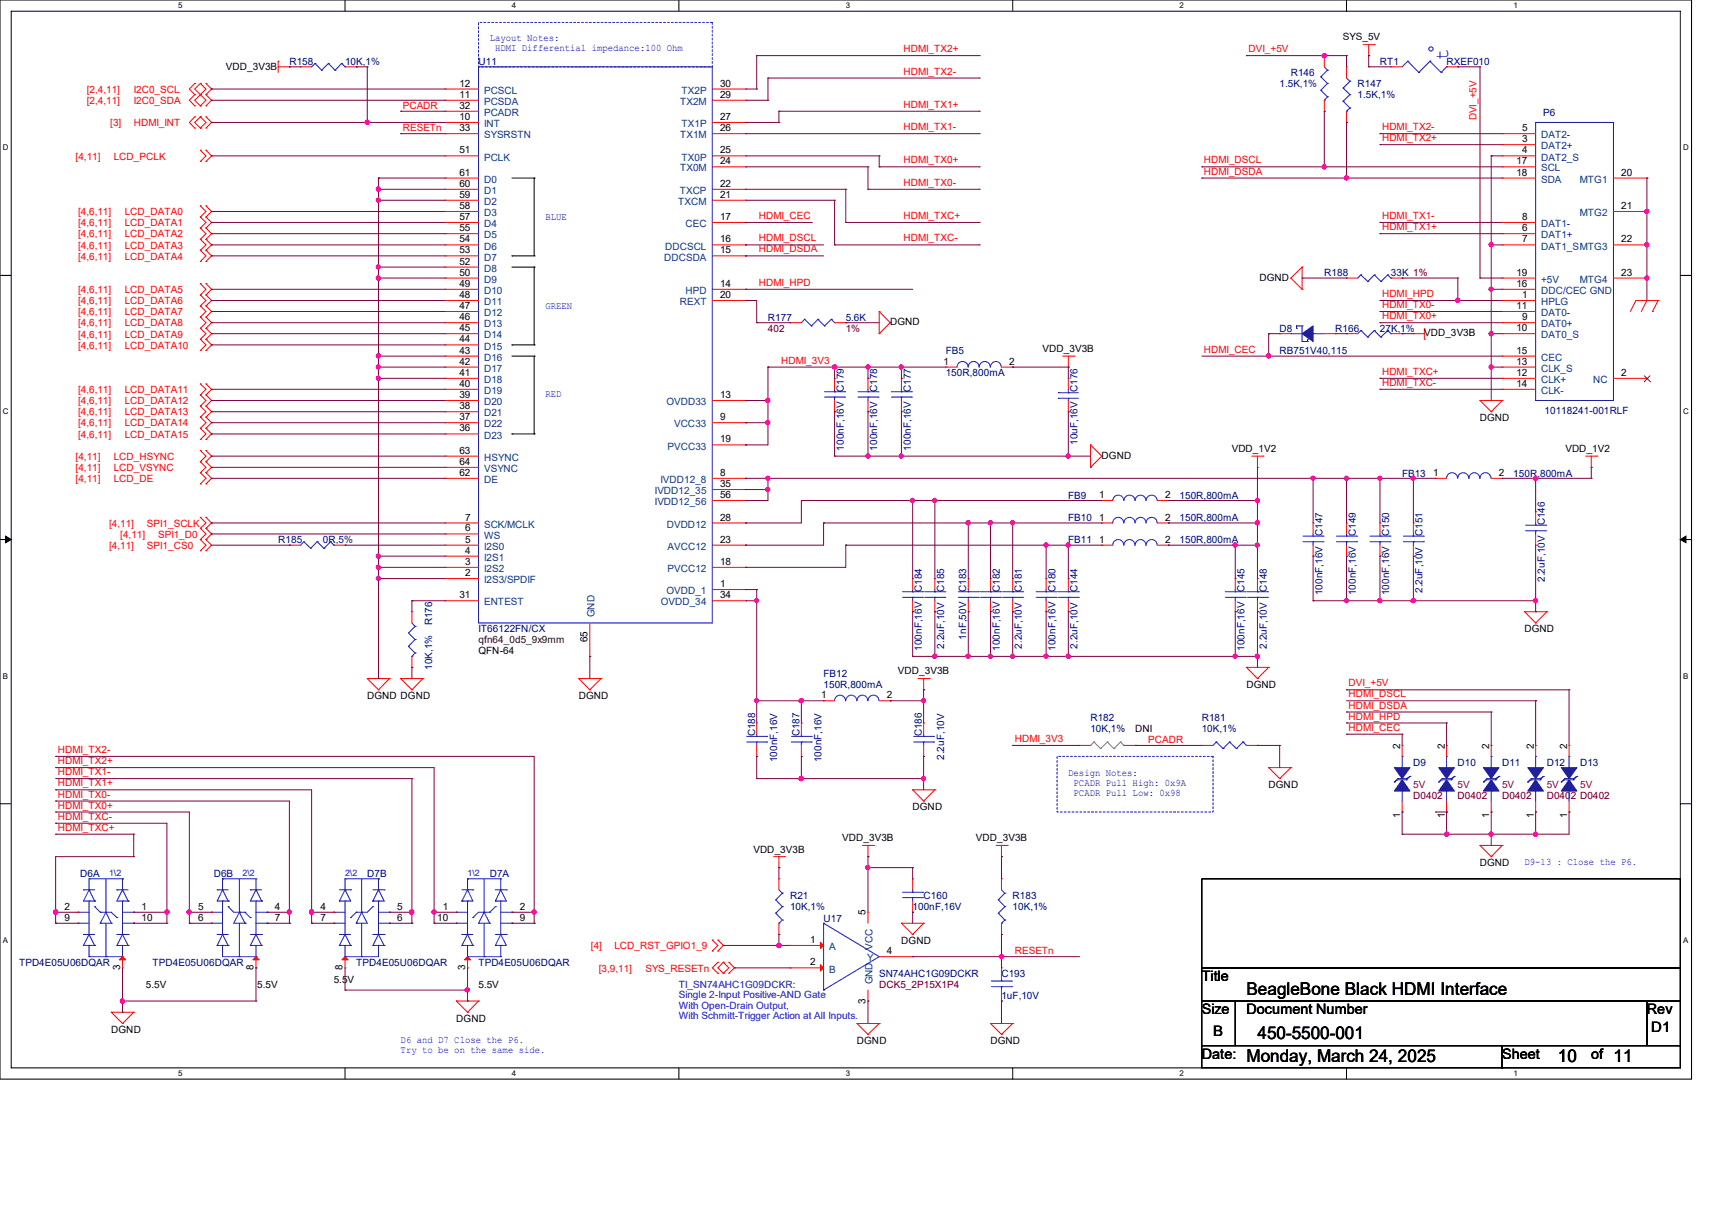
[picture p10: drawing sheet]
<svg xmlns="http://www.w3.org/2000/svg" width="297mm" height="210mm" viewBox="0 0 297 210" stroke-linecap="round" stroke-linejoin="round" font-family="sans-serif">
<defs><g id="words">
<text font-size="3.5" fill="#00f" x="251.2" y="10.4" transform="rotate(-90 251.2 10.4)">t</text>
<g font-size="3">
<text x="216.2" y="172.6">BeagleBone Black HDMI Interface</text>
<text x="216.2" y="184.2">Monday, March 24, 2025</text>
<text x="218.2" y="180.4">450-5500-001</text>
<text x="270.3" y="184.2">10</text>
<text x="279.9" y="184.2">11</text>
</g>
<g font-size="2.5">
<text x="208.5" y="170.2">Title</text>
<text x="208.5" y="176">Size</text>
<text x="210.4" y="179.9">B</text>
<text x="216.2" y="176">Document Number</text>
<text x="285.7" y="176">Rev</text>
<text x="286.5" y="179.1">D1</text>
<text x="208.5" y="183.7">Date:</text>
<text x="260.6" y="183.7">Sheet</text>
<text x="276" y="183.7">of</text>
</g>
<g font-size="1.7" fill="#000080">
<text x="50.2" y="11.3">R158</text>
<text x="59.9" y="11.3">10K,1%</text>
<text x="83" y="11.3">U11</text>
<text x="239.4" y="11.3">RT1</text>
<text x="250.9" y="11.3">RXEF010</text>
<text x="222" y="15.2">1.5K,1%</text>
<text x="223.9" y="13.2">R146</text>
<text x="235.5" y="15.2">R147</text>
<text x="235.5" y="17.1">1.5K,1%</text>
<text x="267.7" y="20.2">P6</text>
<text x="229.7" y="48">R188</text>
<text x="241.3" y="48">33K 1%</text>
<text x="133.2" y="55.7">R177</text>
<text x="146.7" y="55.7">5.6K</text>
<text x="222" y="57.6">D8</text>
<text x="231.6" y="57.6">R166</text>
<text x="239.4" y="57.6">27K,1%</text>
<text x="164.1" y="61.5">FB5</text>
<text x="164.1" y="65.3">150R,800mA</text>
<text x="222" y="61.5">RB751V40,115</text>
<text x="146.4" y="68" transform="rotate(-90 146.4 68)">C179</text>
<text x="152.2" y="68" transform="rotate(-90 152.2 68)">C178</text>
<text x="158" y="68" transform="rotate(-90 158 68)">C177</text>
<text x="186.9" y="68" transform="rotate(-90 186.9 68)">C176</text>
<text x="267.9" y="71.9">10118241-001RLF</text>
<text x="186.9" y="77.2" transform="rotate(-90 186.9 77.2)">10uF,16V</text>
<text x="146.4" y="78.2" transform="rotate(-90 146.4 78.2)">100nF,16V</text>
<text x="152.2" y="78.2" transform="rotate(-90 152.2 78.2)">100nF,16V</text>
<text x="158" y="78.2" transform="rotate(-90 158 78.2)">100nF,16V</text>
<text x="243.2" y="82.7">FB13</text>
<text x="262.5" y="82.7">150R,800mA</text>
<text x="185.3" y="86.6">FB9</text>
<text x="204.6" y="86.6">150R,800mA</text>
<text x="48.3" y="94.3">R185</text>
<text x="56" y="94.3">0R,5%</text>
<text x="185.3" y="90.4">FB10</text>
<text x="185.3" y="94.3">FB11</text>
<text x="204.6" y="90.4">150R,800mA</text>
<text x="204.6" y="94.3">150R,800mA</text>
<text x="229.4" y="93.1" transform="rotate(-90 229.4 93.1)">C147</text>
<text x="235.2" y="93.1" transform="rotate(-90 235.2 93.1)">C149</text>
<text x="241" y="93.1" transform="rotate(-90 241 93.1)">C150</text>
<text x="246.8" y="93.1" transform="rotate(-90 246.8 93.1)">C151</text>
<text x="268" y="91.2" transform="rotate(-90 268 91.2)">C146</text>
<text x="268" y="101" transform="rotate(-90 268 101)">2.2uF,10V</text>
<text x="159.9" y="102.7" transform="rotate(-90 159.9 102.7)">C184</text>
<text x="163.8" y="102.7" transform="rotate(-90 163.8 102.7)">C185</text>
<text x="167.6" y="102.7" transform="rotate(-90 167.6 102.7)">C183</text>
<text x="173.4" y="102.7" transform="rotate(-90 173.4 102.7)">C182</text>
<text x="177.3" y="102.7" transform="rotate(-90 177.3 102.7)">C181</text>
<text x="183.1" y="102.7" transform="rotate(-90 183.1 102.7)">C180</text>
<text x="186.9" y="102.7" transform="rotate(-90 186.9 102.7)">C144</text>
<text x="215.9" y="102.7" transform="rotate(-90 215.9 102.7)">C145</text>
<text x="219.8" y="102.7" transform="rotate(-90 219.8 102.7)">C148</text>
<text x="229.4" y="103.3" transform="rotate(-90 229.4 103.3)">100nF,16V</text>
<text x="235.2" y="103.3" transform="rotate(-90 235.2 103.3)">100nF,16V</text>
<text x="241" y="103.3" transform="rotate(-90 241 103.3)">100nF,16V</text>
<text x="246.8" y="102.9" transform="rotate(-90 246.8 102.9)">2.2uF,10V</text>
<text x="75" y="108.5" transform="rotate(-90 75 108.5)">R176</text>
<text x="83" y="109.7">IT66122FN/CX</text>
<text x="159.9" y="113" transform="rotate(-90 159.9 113)">100nF,16V</text>
<text x="163.8" y="112.6" transform="rotate(-90 163.8 112.6)">2.2uF,10V</text>
<text x="167.6" y="111" transform="rotate(-90 167.6 111)">1nF,50V</text>
<text x="173.4" y="113" transform="rotate(-90 173.4 113)">100nF,16V</text>
<text x="177.3" y="112.6" transform="rotate(-90 177.3 112.6)">2.2uF,10V</text>
<text x="183.1" y="113" transform="rotate(-90 183.1 113)">100nF,16V</text>
<text x="186.9" y="112.6" transform="rotate(-90 186.9 112.6)">2.2uF,10V</text>
<text x="215.9" y="113" transform="rotate(-90 215.9 113)">100nF,16V</text>
<text x="219.8" y="112.6" transform="rotate(-90 219.8 112.6)">2.2uF,10V</text>
<text x="75" y="116.3" transform="rotate(-90 75 116.3)">10K,1%</text>
<text x="142.9" y="117.4">FB12</text>
<text x="142.9" y="119.4">150R,800mA</text>
<text x="189.2" y="125.2">R182</text>
<text x="208.5" y="125.2">R181</text>
<text x="131" y="127.8" transform="rotate(-90 131 127.8)">C188</text>
<text x="138.7" y="127.8" transform="rotate(-90 138.7 127.8)">C187</text>
<text x="159.9" y="127.8" transform="rotate(-90 159.9 127.8)">C186</text>
<text x="163.8" y="131.9" transform="rotate(-90 163.8 131.9)">2.2uF,10V</text>
<text x="189.2" y="127.1">10K,1%</text>
<text x="208.5" y="127.1">10K,1%</text>
<text x="134.8" y="132.3" transform="rotate(-90 134.8 132.3)">100nF,16V</text>
<text x="142.5" y="132.3" transform="rotate(-90 142.5 132.3)">100nF,16V</text>
<text x="245.2" y="132.9">D9</text>
<text x="252.9" y="132.9">D10</text>
<text x="260.6" y="132.9">D11</text>
<text x="268.3" y="132.9">D12</text>
<text x="274.1" y="132.9">D13</text>
<text x="13.9" y="152.2">D6A</text>
<text x="37.1" y="152.2">D6B</text>
<text x="63.7" y="152.2">D7B</text>
<text x="85" y="152.2">D7A</text>
<text x="137.1" y="156">R21</text>
<text x="137.1" y="158">10K,1%</text>
<text x="142.9" y="159.9">U17</text>
<text x="158.3" y="158">100nF,16V</text>
<text x="160.2" y="156">C160</text>
<text x="175.7" y="156">R183</text>
<text x="175.7" y="158">10K,1%</text>
<text x="3.3" y="167.6">TPD4E05U06DQAR</text>
<text x="26.5" y="167.6">TPD4E05U06DQAR</text>
<text x="61.8" y="167.6">TPD4E05U06DQAR</text>
<text x="83" y="167.6">TPD4E05U06DQAR</text>
<text x="152.5" y="169.6">SN74AHC1G09DCKR</text>
<text x="173.7" y="169.6">C193</text>
<text x="173.7" y="173.4">1uF,10V</text>
</g>
<g font-size="1.7" fill="#0000a0">
<text x="85" y="7.2">Layout Notes:</text>
<text x="85.9" y="8.9">HDMI Differential impedance:100 Ohm</text>
<text x="94.6" y="38.1">BLUE</text>
<text x="94.6" y="53.6">GREEN</text>
<text x="94.6" y="69">RED</text>
<text x="185.3" y="134.6">Design Notes:</text>
<text x="186.3" y="136.4">PCADR Pull High: 0x9A</text>
<text x="186.3" y="138.1">PCADR Pull Low: 0x98</text>
</g>
<g font-size="1.7" fill="#f00">
<text x="156.7" y="9.1">HDMI_TX2+</text>
<text x="216.6" y="9.1">DVI_+5V</text>
<text x="15.1" y="16.1">[2,4,11]</text>
<text x="23.2" y="16.1">I2C0_SCL</text>
<text x="156.7" y="13">HDMI_TX2-</text>
<text x="15.1" y="18">[2,4,11]</text>
<text x="19.1" y="21.9">[3]</text>
<text x="23.2" y="18">I2C0_SDA</text>
<text x="23.2" y="21.9">HDMI_INT</text>
<text x="69.9" y="18.9">PCADR</text>
<text x="69.9" y="22.8">RESETn</text>
<text x="156.7" y="22.6">HDMI_TX1-</text>
<text x="156.7" y="18.7">HDMI_TX1+</text>
<text x="239.8" y="22.6">HDMI_TX2-</text>
<text x="256.2" y="20.9" transform="rotate(-90 256.2 20.9)">DVI_+5V</text>
<text x="13.1" y="27.7">[4,11]</text>
<text x="19.7" y="27.7">LCD_PCLK</text>
<text x="156.7" y="28.4">HDMI_TX0+</text>
<text x="208.9" y="28.4">HDMI_DSCL</text>
<text x="239.8" y="24.5">HDMI_TX2+</text>
<text x="156.7" y="32.3">HDMI_TX0-</text>
<text x="208.9" y="30.3">HDMI_DSDA</text>
<text x="13.5" y="41.2">[4,6,11]</text>
<text x="13.5" y="39.3">[4,6,11]</text>
<text x="13.5" y="37.3">[4,6,11]</text>
<text x="21.6" y="41.2">LCD_DATA2</text>
<text x="21.6" y="39.3">LCD_DATA1</text>
<text x="21.6" y="37.3">LCD_DATA0</text>
<text x="131.6" y="38">HDMI_CEC</text>
<text x="131.6" y="41.9">HDMI_DSCL</text>
<text x="156.7" y="38">HDMI_TXC+</text>
<text x="156.7" y="41.9">HDMI_TXC-</text>
<text x="239.8" y="38">HDMI_TX1-</text>
<text x="239.8" y="40">HDMI_TX1+</text>
<text x="13.5" y="45">[4,6,11]</text>
<text x="13.5" y="43.1">[4,6,11]</text>
<text x="21.6" y="45">LCD_DATA4</text>
<text x="21.6" y="43.1">LCD_DATA3</text>
<text x="131.6" y="43.8">HDMI_DSDA</text>
<text x="13.5" y="52.8">[4,6,11]</text>
<text x="13.5" y="50.8">[4,6,11]</text>
<text x="21.6" y="52.8">LCD_DATA6</text>
<text x="21.6" y="50.8">LCD_DATA5</text>
<text x="131.6" y="49.6">HDMI_HPD</text>
<text x="239.8" y="53.5">HDMI_TX0-</text>
<text x="239.8" y="51.6">HDMI_HPD</text>
<text x="13.5" y="58.6">[4,6,11]</text>
<text x="13.5" y="56.6">[4,6,11]</text>
<text x="13.5" y="54.7">[4,6,11]</text>
<text x="21.6" y="58.6">LCD_DATA9</text>
<text x="21.6" y="56.6">LCD_DATA8</text>
<text x="21.6" y="54.7">LCD_DATA7</text>
<text x="239.8" y="55.4">HDMI_TX0+</text>
<text x="13.5" y="60.5">[4,6,11]</text>
<text x="21.6" y="60.5">LCD_DATA10</text>
<text x="135.5" y="63.1">HDMI_3V3</text>
<text x="208.9" y="61.2">HDMI_CEC</text>
<text x="239.8" y="65.1">HDMI_TXC+</text>
<text x="13.5" y="70.1">[4,6,11]</text>
<text x="13.5" y="68.2">[4,6,11]</text>
<text x="21.6" y="70.1">LCD_DATA12</text>
<text x="21.6" y="68.2">LCD_DATA11</text>
<text x="239.8" y="67">HDMI_TXC-</text>
<text x="13.5" y="75.9">[4,6,11]</text>
<text x="13.5" y="74">[4,6,11]</text>
<text x="13.5" y="72.1">[4,6,11]</text>
<text x="21.6" y="75.9">LCD_DATA15</text>
<text x="21.6" y="74">LCD_DATA14</text>
<text x="21.6" y="72.1">LCD_DATA13</text>
<text x="13.1" y="81.7">[4,11]</text>
<text x="13.1" y="79.8">[4,11]</text>
<text x="13.1" y="83.7">[4,11]</text>
<text x="19.7" y="81.7">LCD_VSYNC</text>
<text x="19.7" y="79.8">LCD_HSYNC</text>
<text x="19.7" y="83.7">LCD_DE</text>
<text x="18.9" y="91.4">[4,11]</text>
<text x="18.9" y="95.3">[4,11]</text>
<text x="20.9" y="93.3">[4,11]</text>
<text x="25.5" y="91.4">SPI1_SCLK</text>
<text x="25.5" y="95.3">SPI1_CS0</text>
<text x="27.4" y="93.3">SPI1_D0</text>
<text x="234" y="119.1">DVI_+5V</text>
<text x="234" y="124.9">HDMI_HPD</text>
<text x="234" y="123">HDMI_DSDA</text>
<text x="234" y="121">HDMI_DSCL</text>
<text x="10" y="130.7">HDMI_TX2-</text>
<text x="176" y="128.8">HDMI_3V3</text>
<text x="199.2" y="129">PCADR</text>
<text x="234" y="126.8">HDMI_CEC</text>
<text x="10" y="132.6">HDMI_TX2+</text>
<text x="10" y="134.5">HDMI_TX1-</text>
<text x="10" y="136.5">HDMI_TX1+</text>
<text x="10" y="138.4">HDMI_TX0-</text>
<text x="10" y="140.3">HDMI_TX0+</text>
<text x="10" y="142.3">HDMI_TXC-</text>
<text x="10" y="144.2">HDMI_TXC+</text>
<text x="102.5" y="164.8">[4]</text>
<text x="106.6" y="164.8">LCD_RST_GPIO1_9</text>
<text x="176" y="165.7">RESETn</text>
<text x="103.9" y="168.6">[3,9,11]</text>
<text x="112" y="168.6">SYS_RESETn</text>
</g>
<g font-size="1.7">
<text x="233" y="7">SYS_5V</text>
<text x="39.2" y="12.1">VDD_3V3B</text>
<text x="79.7" y="15">12</text>
<text x="79.7" y="17">11</text>
<text x="124.9" y="17">29</text>
<text x="124.9" y="15">30</text>
<text x="79.7" y="20.8">10</text>
<text x="79.7" y="18.9">32</text>
<text x="79.7" y="22.8">33</text>
<text x="124.9" y="22.8">26</text>
<text x="124.9" y="20.8">27</text>
<text x="264.1" y="22.8">5</text>
<text x="79.7" y="26.6">51</text>
<text x="124.9" y="28.5">24</text>
<text x="124.9" y="26.6">25</text>
<text x="263.1" y="28.5">17</text>
<text x="264.1" y="24.7">3</text>
<text x="264.1" y="26.6">4</text>
<text x="79.7" y="32.4">60</text>
<text x="79.7" y="34.3">59</text>
<text x="79.7" y="30.5">61</text>
<text x="124.9" y="34.3">21</text>
<text x="124.9" y="32.4">22</text>
<text x="263.1" y="30.5">18</text>
<text x="281.2" y="30.5">20</text>
<text x="79.7" y="36.3">58</text>
<text x="79.7" y="38.2">57</text>
<text x="79.7" y="40.1">55</text>
<text x="124.9" y="38.2">17</text>
<text x="264.1" y="40.1">6</text>
<text x="264.1" y="38.2">8</text>
<text x="281.2" y="36.3">21</text>
<text x="79.7" y="47.8">50</text>
<text x="79.7" y="42.1">54</text>
<text x="79.7" y="44">53</text>
<text x="79.7" y="45.9">52</text>
<text x="124.9" y="42.1">16</text>
<text x="124.9" y="44">15</text>
<text x="263.1" y="47.8">19</text>
<text x="264.1" y="42.1">7</text>
<text x="281.2" y="42.1">22</text>
<text x="281.2" y="47.8">23</text>
<text x="79.7" y="49.8">49</text>
<text x="79.7" y="51.7">48</text>
<text x="79.7" y="53.6">47</text>
<text x="124.9" y="49.8">14</text>
<text x="124.9" y="51.7">20</text>
<text x="218.5" y="48.7">DGND</text>
<text x="263.1" y="53.6">11</text>
<text x="263.1" y="49.8">16</text>
<text x="264.1" y="51.7">1</text>
<text x="79.7" y="55.6">46</text>
<text x="79.7" y="57.5">45</text>
<text x="79.7" y="59.4">44</text>
<text x="154.4" y="56.4">DGND</text>
<text x="247.1" y="58.4">VDD_3V3B</text>
<text x="263.1" y="57.5">10</text>
<text x="264.1" y="55.6">9</text>
<text x="79.7" y="61.4">43</text>
<text x="79.7" y="63.3">42</text>
<text x="79.7" y="65.2">41</text>
<text x="163.7" y="63.3">1</text>
<text x="175.1" y="63.3">2</text>
<text x="180.9" y="61.1">VDD_3V3B</text>
<text x="263.1" y="65.2">12</text>
<text x="263.1" y="63.3">13</text>
<text x="263.1" y="61.4">15</text>
<text x="281.2" y="65.2">2</text>
<text x="79.7" y="67.1">40</text>
<text x="79.7" y="69.1">39</text>
<text x="79.7" y="71">38</text>
<text x="124.9" y="69.1">13</text>
<text x="263.1" y="67.1">14</text>
<text x="79.7" y="72.9">37</text>
<text x="79.7" y="74.9">36</text>
<text x="124.9" y="76.8">19</text>
<text x="124.9" y="72.9">9</text>
<text x="256.7" y="73.1">DGND</text>
<text x="79.7" y="82.6">62</text>
<text x="79.7" y="78.7">63</text>
<text x="79.7" y="80.7">64</text>
<text x="124.9" y="82.6">8</text>
<text x="191.1" y="79.6">DGND</text>
<text x="213.7" y="78.4">VDD_1V2</text>
<text x="248.6" y="82.6">1</text>
<text x="260" y="82.6">2</text>
<text x="271.6" y="78.4">VDD_1V2</text>
<text x="124.9" y="86.4">56</text>
<text x="124.9" y="84.5">35</text>
<text x="190.7" y="86.4">1</text>
<text x="202.1" y="86.4">2</text>
<text x="80.7" y="94.2">5</text>
<text x="80.7" y="90.3">7</text>
<text x="80.7" y="92.2">6</text>
<text x="124.9" y="94.2">23</text>
<text x="124.9" y="90.3">28</text>
<text x="190.7" y="90.3">1</text>
<text x="190.7" y="94.2">1</text>
<text x="202.1" y="90.3">2</text>
<text x="202.1" y="94.2">2</text>
<text x="80.7" y="96.1">4</text>
<text x="80.7" y="98">3</text>
<text x="80.7" y="100">2</text>
<text x="124.9" y="101.9">1</text>
<text x="124.9" y="98">18</text>
<text x="79.7" y="103.8">31</text>
<text x="124.9" y="103.8">34</text>
<text x="83" y="113.6">QFN-64</text>
<text x="101.9" y="111.4" transform="rotate(-90 101.9 111.4)">65</text>
<text x="264.5" y="109.7">DGND</text>
<text x="155.8" y="117.1">VDD_3V3B</text>
<text x="216.2" y="119.4">DGND</text>
<text x="63.7" y="121.3">DGND DGND</text>
<text x="100.4" y="121.3">DGND</text>
<text x="142.4" y="121.2">1</text>
<text x="153.9" y="121.2">2</text>
<text x="196.9" y="127.1">DNI</text>
<text x="242.9" y="129.9" transform="rotate(-90 242.9 129.9)">2</text>
<text x="250.7" y="129.9" transform="rotate(-90 250.7 129.9)">2</text>
<text x="258.4" y="129.9" transform="rotate(-90 258.4 129.9)">2</text>
<text x="266.1" y="129.9" transform="rotate(-90 266.1 129.9)">2</text>
<text x="271.9" y="129.9" transform="rotate(-90 271.9 129.9)">2</text>
<text x="220.1" y="136.7">DGND</text>
<text x="158.3" y="140.6">DGND</text>
<text x="242.9" y="141.9" transform="rotate(-90 242.9 141.9)">1</text>
<text x="250.7" y="141.9" transform="rotate(-90 250.7 141.9)">1</text>
<text x="258.4" y="141.9" transform="rotate(-90 258.4 141.9)">1</text>
<text x="266.1" y="141.9" transform="rotate(-90 266.1 141.9)">1</text>
<text x="271.9" y="141.9" transform="rotate(-90 271.9 141.9)">1</text>
<text x="130.7" y="148">VDD_3V3B</text>
<text x="146.1" y="146">VDD_3V3B</text>
<text x="169.3" y="146">VDD_3V3B</text>
<text x="256.7" y="150.3">DGND</text>
<text x="11.2" y="157.9">2</text>
<text x="11.2" y="159.8">9</text>
<text x="24.6" y="157.9">1</text>
<text x="24.6" y="159.8">10</text>
<text x="34.4" y="157.9">5</text>
<text x="34.4" y="159.8">6</text>
<text x="47.7" y="157.9">4</text>
<text x="47.7" y="159.8">7</text>
<text x="55.6" y="157.9">4</text>
<text x="55.6" y="159.8">7</text>
<text x="68.9" y="157.9">5</text>
<text x="68.9" y="159.8">6</text>
<text x="75.9" y="159.8">10</text>
<text x="76.8" y="157.9">1</text>
<text x="90.2" y="157.9">2</text>
<text x="90.2" y="159.8">9</text>
<text x="150.2" y="158.9" transform="rotate(-90 150.2 158.9)">5</text>
<text x="140.5" y="167.6">2</text>
<text x="140.5" y="163.7">1</text>
<text x="153.9" y="165.6">4</text>
<text x="156.4" y="163.8">DGND</text>
<text x="20.8" y="168.4" transform="rotate(-90 20.8 168.4)">3</text>
<text x="25.3" y="171.5">5.5V</text>
<text x="44" y="168.4" transform="rotate(-90 44 168.4)">8</text>
<text x="44.6" y="171.5">5.5V</text>
<text x="57.9" y="170.5">5.5V</text>
<text x="59.4" y="168.4" transform="rotate(-90 59.4 168.4)">8</text>
<text x="80.7" y="168.4" transform="rotate(-90 80.7 168.4)">3</text>
<text x="83" y="171.5">5.5V</text>
<text x="19.3" y="179.2">DGND</text>
<text x="79.2" y="177.3">DGND</text>
<text x="150.2" y="174.2" transform="rotate(-90 150.2 174.2)">3</text>
<text x="148.7" y="181.1">DGND</text>
<text x="171.8" y="181.1">DGND</text>
</g>
<g font-size="1.7" fill="#004080">
<text x="84" y="16.3">PCSCL</text>
<text x="118.2" y="16.3">TX2P</text>
<text x="84" y="22.1">INT</text>
<text x="84" y="20.1">PCADR</text>
<text x="84" y="18.2">PCSDA</text>
<text x="118" y="18.2">TX2M</text>
<text x="118.2" y="22.1">TX1P</text>
<text x="84" y="27.9">PCLK</text>
<text x="84" y="24">SYSRSTN</text>
<text x="118" y="29.8">TX0M</text>
<text x="118" y="24">TX1M</text>
<text x="118.2" y="27.9">TX0P</text>
<text x="267.4" y="25.9">DAT2+</text>
<text x="267.4" y="24">DAT2-</text>
<text x="267.4" y="27.9">DAT2_S</text>
<text x="267.4" y="29.8">SCL</text>
<text x="84" y="33.7">D1</text>
<text x="84" y="35.6">D2</text>
<text x="84" y="31.7">D0</text>
<text x="117.7" y="35.6">TXCM</text>
<text x="117.9" y="33.7">TXCP</text>
<text x="267.4" y="31.7">SDA</text>
<text x="274.1" y="31.7">MTG1</text>
<text x="84" y="37.5">D3</text>
<text x="84" y="39.4">D4</text>
<text x="84" y="41.4">D5</text>
<text x="118.9" y="39.4">CEC</text>
<text x="267.4" y="41.4">DAT1+</text>
<text x="267.4" y="39.4">DAT1-</text>
<text x="274.1" y="37.5">MTG2</text>
<text x="84" y="43.3">D6</text>
<text x="84" y="45.2">D7</text>
<text x="84" y="47.2">D8</text>
<text x="115.2" y="45.2">DDCSDA</text>
<text x="115.4" y="43.3">DDCSCL</text>
<text x="267.4" y="43.3">DAT1_SMTG3</text>
<text x="84" y="49.1">D9</text>
<text x="84" y="51">D10</text>
<text x="84" y="53">D11</text>
<text x="117.9" y="53">REXT</text>
<text x="118.9" y="51">HPD</text>
<text x="267.4" y="51">DDC/CEC GND</text>
<text x="267.4" y="49.1">+5V</text>
<text x="267.4" y="53">HPLG</text>
<text x="274.1" y="49.1">MTG4</text>
<text x="84" y="54.9">D12</text>
<text x="84" y="56.8">D13</text>
<text x="84" y="58.7">D14</text>
<text x="267.4" y="56.8">DAT0+</text>
<text x="267.4" y="58.7">DAT0_S</text>
<text x="267.4" y="54.9">DAT0-</text>
<text x="84" y="60.7">D15</text>
<text x="84" y="62.6">D16</text>
<text x="84" y="64.5">D17</text>
<text x="267.4" y="64.5">CLK_S</text>
<text x="267.4" y="62.6">CEC</text>
<text x="84" y="66.5">D18</text>
<text x="84" y="68.4">D19</text>
<text x="84" y="70.3">D20</text>
<text x="115.6" y="70.3">OVDD33</text>
<text x="267.4" y="66.5">CLK+</text>
<text x="267.4" y="68.4">CLK-</text>
<text x="276.4" y="66.5">NC</text>
<text x="84" y="72.3">D21</text>
<text x="84" y="74.2">D22</text>
<text x="84" y="76.1">D23</text>
<text x="117" y="74.2">VCC33</text>
<text x="84" y="83.8">DE</text>
<text x="84" y="80">HSYNC</text>
<text x="84" y="81.9">VSYNC</text>
<text x="114.6" y="83.8">IVDD12_8</text>
<text x="115.8" y="78">PVCC33</text>
<text x="113.6" y="87.7">IVDD12_56</text>
<text x="113.6" y="85.8">IVDD12_35</text>
<text x="84" y="95.4">I2S0</text>
<text x="84" y="91.6">SCK/MCLK</text>
<text x="84" y="93.5">WS</text>
<text x="115.7" y="91.6">DVDD12</text>
<text x="115.8" y="95.4">AVCC12</text>
<text x="84" y="97.3">I2S1</text>
<text x="84" y="99.3">I2S2</text>
<text x="84" y="101.2">I2S3/SPDIF</text>
<text x="115.8" y="99.3">PVCC12</text>
<text x="84" y="105.1">ENTEST</text>
<text x="103.1" y="107.2" transform="rotate(-90 103.1 107.2)">GND</text>
<text x="114.6" y="105.1">OVDD_34</text>
<text x="115.6" y="103.1">OVDD_1</text>
<text x="143.8" y="164.9">A</text>
<text x="150.4" y="166.8">Y</text>
<text x="151.4" y="164.8" transform="rotate(-90 151.4 164.8)">VCC</text>
<text x="143.8" y="168.8">B</text>
<text x="151.4" y="170.9" transform="rotate(-90 151.4 170.9)">GND</text>
</g>
<g font-size="1.7" fill="#800000">
<text x="133.2" y="57.6">402</text>
<text x="146.7" y="57.6">1%</text>
<text x="245.2" y="138.7">D0402</text>
<text x="252.9" y="138.7">D0402</text>
<text x="260.6" y="138.7">D0402</text>
<text x="268.3" y="138.7">D0402 D0402</text>
<text x="152.5" y="171.5">DCK5_2P15X1P4</text>
</g>
<text font-size="1.7" fill="#400000" x="83" y="111.7">qfn64_0d5_9x9mm</text>
<g font-size="1.7" fill="#800040">
<text x="245.2" y="136.7">5V</text>
<text x="252.9" y="136.7">5V</text>
<text x="260.6" y="136.7">5V</text>
<text x="268.3" y="136.7">5V</text>
<text x="274.1" y="136.7">5V</text>
</g>
<g font-size="1.7" fill="#00f">
<text x="264.5" y="150.1">D9-13 : Close the P6.</text>
<text x="117.8" y="171.5">TI_SN74AHC1G09DCKR:</text>
<text x="117.8" y="173.3">Single 2-Input Positive-AND Gate</text>
<text x="117.8" y="175">With Open-Drain Output,</text>
<text x="117.8" y="176.8">With Schmitt-Trigger Action at All Inputs.</text>
<text x="69.5" y="180.9">D6 and D7 Close the P6.</text>
<text x="69.5" y="182.7">Try to be on the same side.</text>
</g>
<g font-size="1.5" fill="#00f">
<text x="18.9" y="152">1\2</text>
<text x="42.1" y="152">2\2</text>
<text x="59.9" y="152">2\2</text>
<text x="81.1" y="152">1\2</text>
</g>
<g font-size="1.4">
<text x="30.9" y="1.4">5</text>
<text x="88.8" y="1.4">4</text>
<text x="146.7" y="1.4">3</text>
<text x="204.6" y="1.4">2</text>
<text x="262.6" y="1.4">1</text>
<text x=".5" y="26.1">D</text>
<text x="292" y="26.1">D</text>
<text x=".5" y="71.9">C</text>
<text x="292" y="71.9">C</text>
<text x=".5" y="117.8">B</text>
<text x="292" y="117.8">B</text>
<text x=".5" y="163.6">A</text>
<text x="292" y="163.6">A</text>
<text x="30.9" y="186.8">5</text>
<text x="88.8" y="186.8">4</text>
<text x="146.7" y="186.8">3</text>
<text x="204.6" y="186.8">2</text>
<text x="262.6" y="186.8">1</text>
</g>
</g></defs>
<path d="M0 0h293.5v187.3h-293.5zM1.9 1.9h289.6v183.4h-289.6z" fill="none" stroke="#000" stroke-width=".17"/>
<g fill="#fff">
<path d="M30.9 .2h.8v1.5h-.8z"/>
<path d="M30.9 185.5h.8v1.6h-.8z"/>
</g>
<path d="M59.9 0v1.9M59.9 185.3v2" fill="none" stroke="#000" stroke-width=".17"/>
<g fill="#fff">
<path d="M88.8 .2h.8v1.5h-.8z"/>
<path d="M88.8 185.5h.8v1.6h-.8z"/>
</g>
<path d="M117.8 0v1.9M117.8 185.3v2" fill="none" stroke="#000" stroke-width=".17"/>
<g fill="#fff">
<path d="M146.7 .2h.8v1.5h-.8z"/>
<path d="M146.7 185.5h.8v1.6h-.8z"/>
</g>
<path d="M175.7 0v1.9M175.7 185.3v2" fill="none" stroke="#000" stroke-width=".17"/>
<g fill="#fff">
<path d="M204.6 .2h.8v1.5h-.8z"/>
<path d="M204.6 185.5h.8v1.6h-.8z"/>
</g>
<path d="M233.6 0v1.9M233.6 185.3v2" fill="none" stroke="#000" stroke-width=".17"/>
<g fill="#fff">
<path d="M262.6 .2h.7v1.5h-.7z"/>
<path d="M262.6 185.5h.7v1.6h-.7z"/>
<path d="M.5 24.8h1v1.6h-1z"/>
<path d="M292 24.8h1v1.6h-1z"/>
<path d="M.5 70.7h1v1.5h-1z"/>
<path d="M292 70.7h1v1.5h-1z"/>
</g>
<path d="M0 47.8h1.9M291.5 47.8h2" fill="none" stroke="#000" stroke-width=".17"/>
<g fill="#fff">
<path d="M.5 116.5h.9v1.6h-.9z"/>
<path d="M292 116.5h.9v1.6h-.9z"/>
</g>
<path d="M0 93.6h1.9M291.5 93.6h2" fill="none" stroke="#000" stroke-width=".17"/>
<path d="M1 93l.9 .6-.9 .6zM291.5 93.6l1-.6v1.2z" fill="#000" stroke="#000" stroke-width=".17"/>
<g fill="#fff">
<path d="M.5 162.4h.9v1.5h-.9z"/>
<path d="M292 162.4h.9v1.5h-.9z"/>
</g>
<g fill="none" stroke="#000" stroke-width=".17">
<path d="M88.8 30.9h3.9M92.7 30.9h.1M92.7 30.9v13.5M88.8 44.4h.1M88.8 59.9h.1M88.8 44.4h3.9M88.8 46.4h3.9M88.8 59.9h3.9M92.7 44.4h.1M92.7 46.4h.1M92.7 59.9h.1M92.7 46.4v13.5"/>
<path d="M88.8 75.3h.1M88.8 61.8h3.9M88.8 75.3h3.9M92.7 61.8h.1M92.7 75.3h.1M92.7 61.8v13.5M0 139.5h1.9M291.5 139.5h2M208.5 152.5h83v15.5h-83zM208.5 168h83v5.7h-83zM208.5 173.7h5.8v7.8h-5.8zM214.3 173.7h71.4v7.8h-71.4z"/>
<path d="M285.7 173.7h5.8v7.8h-5.8zM208.5 181.5h52.1v3.8h-52.1zM260.6 181.5h30.9v3.8h-30.9z"/>
</g>
<path d="M83 3.9h40.6v7.7h-40.6zM183.4 131.3h27v9.6h-27z" fill="none" stroke="#00f" stroke-width=".17" stroke-dasharray=".3 .3"/>
<g fill="none" stroke="#f00" stroke-width=".17">
<path d="M33.8 14.5h.1M33.8 16.4h.1M33.8 18.4h.1M33.8 14.5l-.9 1 .9 .9M33.8 16.4l-.9 1 .9 1M34.8 16.4h.1M34.8 14.5h.1M34.8 18.4h.1M34.8 14.5l-1 1 1.9 1.9-.9 1M34.8 14.5l.9 1-1.9 1.9 1 1M35.7 14.5h.1M35.7 16.4h.1"/>
<path d="M35.7 18.4h.1M35.7 14.5l1 1-1 .9M35.7 16.4l1 1-1 1M48.3 10.6h.1M48.3 11.6h1.9M48.3 10.6v2M50.2 11.6h.1M52.2 11.6h.1M52.2 11.6h1.9M59.9 11.6h1.9M61.8 11.6h.1M77.2 19.3h.1"/>
<path d="M77.2 15.5h.1M77.2 17.4h.1M77.2 19.3h5.8M77.2 15.5h5.8M77.2 17.4h5.8M123.6 15.5h5.8M123.6 17.4h5.8M129.4 17.4h.1M129.4 15.5h.1M229.7 9.7h.1M229.7 19.3h.1M229.7 9.7v1.9"/>
<path d="M229.7 17.4v1.9M233.6 11.6h.1M233.6 11.6v1.9M233.6 19.3v2M236.5 7.7h1.9M237.4 9.7h.1M237.4 7.7v2M238.4 7.7h.1M241.3 11.6h.1M241.3 11.6h1.9M251 11.6h1.9M252.9 11.6h.1"/>
<path d="M33.8 20.3h.1M33.8 22.2h.1M33.8 20.3l-.9 1 .9 .9M34.8 28h.1M34.8 26.1h.1M34.8 22.2h.1M34.8 20.3h.1M34.8 39.6h.1M34.8 37.7h.1M34.8 35.7h.1M34.8 26.1l.9 1-.9 .9M34.8 20.3l-1 1 1 .9"/>
<path d="M34.8 20.3l.9 1-.9 .9M34.8 39.6l.9 1-.9 .9M34.8 37.7l.9 .9-.9 1M34.8 35.7l.9 1-.9 1M35.7 26.1h.1M35.7 28h.1M35.7 20.3h.1M35.7 22.2h.1M35.7 39.6h.1M35.7 37.7h.1M35.7 35.7h.1M35.7 26.1l1 1-1 .9"/>
<path d="M35.7 20.3l1 1-1 .9M35.7 39.6l1 1-1 .9M35.7 37.7l1 .9-1 1M35.7 35.7l1 1-1 1M77.2 21.3h.1M77.2 27.1h.1M77.2 23.2h.1M77.2 32.9h.1M77.2 34.8h.1M77.2 36.7h.1M77.2 38.6h.1M77.2 30.9h.1"/>
<path d="M77.2 23.2h5.8M77.2 27.1h5.8M77.2 38.6h5.8M77.2 30.9h5.8M77.2 36.7h5.8M77.2 21.3h5.8M77.2 34.8h5.8M77.2 32.9h5.8M123.6 23.2h5.8M123.6 27.1h5.8M123.6 38.6h5.8M123.6 29h5.8"/>
<path d="M123.6 21.3h5.8M123.6 34.8h5.8M123.6 32.9h5.8M129.4 38.6h.1M129.4 29h.1M129.4 27.1h.1M129.4 23.2h.1M129.4 21.3h.1M129.4 34.8h.1M129.4 32.9h.1M233.6 21.3h.1M260.6 25.1h.1"/>
<path d="M260.6 23.2h.1M260.6 27.1h.1M260.6 38.6h.1M260.6 29h.1M260.6 30.9h.1M260.6 25.1h5.8M260.6 23.2h5.8M260.6 27.1h5.8M260.6 38.6h5.8M260.6 29h5.8M260.6 30.9h5.8M279.9 30.9h5.8"/>
<path d="M279.9 36.7h5.8M285.7 30.9h.1M285.7 36.7h.1M34.8 58.9h.1M34.8 57h.1M34.8 55h.1M34.8 53.1h.1M34.8 51.2h.1M34.8 49.2h.1M34.8 41.5h.1M34.8 45.4h.1M34.8 43.4h.1"/>
<path d="M34.8 58.9l.9 1-.9 .9M34.8 57l.9 .9-.9 1M34.8 55l.9 1-.9 1M34.8 53.1l.9 1-.9 .9M34.8 51.2l.9 1-.9 .9M34.8 49.2l.9 1-.9 1M34.8 43.4l.9 1-.9 1M34.8 41.5l.9 1-.9 .9M35.7 58.9h.1M35.7 57h.1M35.7 55h.1M35.7 53.1h.1"/>
<path d="M35.7 51.2h.1M35.7 49.2h.1M35.7 41.5h.1M35.7 43.4h.1M35.7 45.4h.1M35.7 58.9l1 1-1 .9M35.7 57l1 .9-1 1M35.7 55l1 1-1 1M35.7 53.1l1 1-1 .9M35.7 51.2l1 1-1 .9M35.7 49.2l1 1-1 1M35.7 43.4l1 1-1 1"/>
<path d="M35.7 41.5l1 1-1 .9M77.2 48.3h.1M77.2 50.2h.1M77.2 52.2h.1M77.2 54.1h.1M77.2 56h.1M77.2 57.9h.1M77.2 59.9h.1M77.2 40.6h.1M77.2 42.5h.1M77.2 44.4h.1M77.2 46.4h.1"/>
<path d="M77.2 52.2h5.8M77.2 57.9h5.8M77.2 48.3h5.8M77.2 40.6h5.8M77.2 42.5h5.8M77.2 56h5.8M77.2 54.1h5.8M77.2 50.2h5.8M77.2 44.4h5.8M77.2 59.9h5.8M77.2 46.4h5.8M123.6 52.2h5.8"/>
<path d="M123.6 42.5h5.8M123.6 50.2h5.8M123.6 44.4h5.8M129.4 42.5h.1M129.4 44.4h.1M129.4 50.2h.1M129.4 52.2h.1M137.1 56h.1M137.1 56h1.9M144.8 56h1.9M146.7 56h.1M152.5 54.1h.1"/>
<path d="M152.5 57.9h.1M152.5 54.1v3.8M152.5 54.1l1.9 1.9M154.4 56h.1M154.4 56l-1.9 1.9M222 57.9h.1M222 57.9h1.9M223.9 48.3h.1M223.9 48.3l2 1.9M225.9 50.2h.1M225.9 46.4h.1M225.9 46.4v3.8"/>
<path d="M225.9 46.4l-2 1.9M229.7 57.9h1.9M231.6 57.9h.1M233.6 48.3h.1M233.6 57.9h.1M233.6 57.9h1.9M233.6 48.3h1.9M241.3 57.9h1.9M241.3 48.3h1.9M243.2 48.3h.1M243.2 57.9h.1M245.2 57.9h.1"/>
<path d="M245.2 57.9h1.9M247.1 58.9h.1M247.1 57v1.9M260.6 40.6h.1M260.6 42.5h.1M260.6 56h.1M260.6 57.9h.1M260.6 54.1h.1M260.6 50.2h.1M260.6 48.3h.1M260.6 52.2h.1M260.6 52.2h5.8"/>
<path d="M260.6 57.9h5.8M260.6 48.3h5.8M260.6 40.6h5.8M260.6 42.5h5.8M260.6 56h5.8M260.6 54.1h5.8M260.6 50.2h5.8M279.9 48.3h5.8M279.9 42.5h5.8M283.8 52.2h.1M283.8 52.2l-1 1.9M283.8 52.2h3.9"/>
<path d="M285.7 52.2h.1M285.7 42.5h.1M285.7 48.3h.1M285.7 52.2l-1 1.9M286.7 54.1h.1M287.7 52.2h.1M287.7 52.2l-1 1.9M34.8 78.2h.1M34.8 76.3h.1M34.8 74.3h.1M34.8 72.4h.1M34.8 70.5h.1"/>
<path d="M34.8 68.5h.1M34.8 66.6h.1M34.8 60.8h.1M34.8 78.2l.9 1-.9 .9M34.8 74.3l.9 1-.9 1M34.8 72.4l.9 1-.9 .9M34.8 70.5l.9 1-.9 .9M34.8 68.5l.9 1-.9 1M34.8 66.6l.9 1-.9 .9M35.7 78.2h.1M35.7 74.3h.1M35.7 76.3h.1"/>
<path d="M35.7 72.4h.1M35.7 70.5h.1M35.7 68.5h.1M35.7 66.6h.1M35.7 60.8h.1M35.7 78.2l1 1-1 .9M35.7 74.3l1 1-1 1M35.7 72.4l1 1-1 .9M35.7 70.5l1 1-1 .9M35.7 68.5l1 1-1 1M35.7 66.6l1 1-1 .9M77.2 79.2h.1"/>
<path d="M77.2 61.8h.1M77.2 63.7h.1M77.2 65.7h.1M77.2 67.6h.1M77.2 69.5h.1M77.2 71.5h.1M77.2 73.4h.1M77.2 75.3h.1M77.2 69.5h5.8M77.2 61.8h5.8M77.2 79.2h5.8M77.2 65.7h5.8"/>
<path d="M77.2 67.6h5.8M77.2 63.7h5.8M77.2 73.4h5.8M77.2 71.5h5.8M77.2 75.3h5.8M123.6 69.5h5.8M123.6 77.2h5.8M123.6 73.4h5.8M129.4 69.5h.1M129.4 77.2h.1M129.4 73.4h.1M144.8 65.7h.1"/>
<path d="M144.8 71.5h.1M144.8 65.7v1.9M144.8 69.5v2M150.6 65.7h.1M150.6 71.5h.1M150.6 65.7v1.9M150.6 69.5v2M156.4 65.7h.1M156.4 71.5h.1M156.4 65.7v1.9M156.4 69.5v2M164.1 63.7h.1"/>
<path d="M164.1 63.7h1.9M173.7 63.7h2M175.7 63.7h.1M184.4 61.8h1.9M185.3 63.7h.1M185.3 71.5h.1M185.3 65.7h.1M185.3 61.8v1.9M185.3 65.7v1.9M185.3 69.5v2M186.3 61.8h.1M189.2 77.2h.1"/>
<path d="M189.2 77.2v3.9M189.2 77.2l1.9 2M191.1 79.2h.1M191.1 79.2l-1.9 1.9M217.2 79.2h1.9M218.1 79.2v1.9M219.1 79.2h.1M256.8 69.5h.1M256.8 69.5h3.8M256.8 69.5l1.9 2M258.7 71.5h.1M260.6 69.5h.1"/>
<path d="M260.6 65.7h.1M260.6 67.6h.1M260.6 63.7h.1M260.6 61.8h.1M260.6 69.5l-1.9 2M260.6 61.8h5.8M260.6 65.7h5.8M260.6 67.6h5.8M260.6 63.7h5.8M275.1 79.2h1.9M276.1 79.2v1.9M277 79.2h.1"/>
<path d="M279.9 65.7h5.8M285.7 65.7h.1M34.8 82h.1M34.8 80.1h.1M34.8 84h.1M34.8 91.7h.1M34.8 89.8h.1M34.8 93.6h.1M34.8 95.6h.1M34.8 80.1l.9 1-.9 .9M34.8 82l.9 1-.9 1M34.8 89.8l.9 1-.9 .9"/>
<path d="M34.8 91.7l.9 1-.9 .9M34.8 93.6l.9 1-.9 1M35.7 80.1h.1M35.7 82h.1M35.7 84h.1M35.7 89.8h.1M35.7 91.7h.1M35.7 93.6h.1M35.7 95.6h.1M35.7 80.1l1 1-1 .9M35.7 82l1 1-1 1M35.7 89.8l1 1-1 .9"/>
<path d="M35.7 91.7l1 1-1 .9M35.7 93.6l1 1-1 1M50.2 94.6h.1M50.2 94.6h2M57.9 94.6h2M59.9 94.6h.1M77.2 83h.1M77.2 94.6h.1M77.2 96.5h.1M77.2 98.5h.1M77.2 90.8h.1M77.2 81.1h.1"/>
<path d="M77.2 92.7h.1M77.2 83h5.8M77.2 90.8h5.8M77.2 94.6h5.8M77.2 96.5h5.8M77.2 98.5h5.8M77.2 81.1h5.8M77.2 92.7h5.8M123.6 83h5.8M123.6 86.9h5.8M123.6 90.8h5.8M123.6 94.6h5.8"/>
<path d="M123.6 98.5h5.8M123.6 85h5.8M129.4 94.6h.1M129.4 90.8h.1M129.4 86.9h.1M129.4 85h.1M129.4 83h.1M129.4 98.5h.1M189.2 81.1h.1M191.1 86.9h.1M191.1 90.8h.1M191.1 94.6h.1"/>
<path d="M191.1 86.9h1.9M191.1 90.8h1.9M191.1 94.6h1.9M200.8 86.9h1.9M200.8 90.8h1.9M200.8 94.6h1.9M202.7 86.9h.1M202.7 90.8h.1M202.7 94.6h.1M218.1 81.1h.1M227.8 90.8h.1M227.8 96.5h.1"/>
<path d="M227.8 90.8v1.9M227.8 94.6v1.9M233.6 90.8h.1M233.6 96.5h.1M233.6 90.8v1.9M233.6 94.6v1.9M239.4 90.8h.1M239.4 96.5h.1M239.4 90.8v1.9M239.4 94.6v1.9M245.2 90.8h.1M245.2 96.5h.1"/>
<path d="M245.2 90.8v1.9M245.2 94.6v1.9M249 83h.1M249 83h2M258.7 83h1.9M260.6 83h.1M266.4 88.8h.1M266.4 94.6h.1M266.4 88.8v2M266.4 92.7v1.9M276.1 81.1h.1M63.7 117.8h.1"/>
<path d="M63.7 117.8h3.9M63.7 117.8l2 1.9M65.7 119.7h.1M67.6 117.8h.1M67.6 117.8l-1.9 1.9M69.5 117.8h.1M69.5 117.8h3.9M69.5 117.8l2 1.9M71.5 119.7h.1M71.5 106.2h.1M71.5 115.8h.1M71.5 106.2v1.9"/>
<path d="M71.5 113.9v1.9M73.4 117.8h.1M73.4 117.8l-1.9 1.9M77.2 104.3h.1M77.2 100.4h.1M77.2 104.3h5.8M77.2 100.4h5.8M100.4 117.8h.1M100.4 117.8h3.9M100.4 117.8l1.9 1.9M102.3 119.7h.1M102.3 113.9h.1"/>
<path d="M102.3 108.1v5.8M104.3 117.8h.1M104.3 117.8l-2 1.9M123.6 104.3h5.8M123.6 102.3h5.8M129.4 102.3h.1M129.4 104.3h.1M158.3 100.4h.1M158.3 106.2h.1M158.3 100.4v1.9M158.3 104.3v1.9M159.3 117.8h1.9"/>
<path d="M160.2 119.7h.1M160.2 117.8v1.9M161.2 117.8h.1M162.2 100.4h.1M162.2 106.2h.1M162.2 100.4v1.9M162.2 104.3v1.9M168 100.4h.1M168 106.2h.1M168 100.4v1.9M168 104.3v1.9M171.8 100.4h.1"/>
<path d="M171.8 106.2h.1M171.8 100.4v1.9M171.8 104.3v1.9M175.7 100.4h.1M175.7 106.2h.1M175.7 100.4v1.9M175.7 104.3v1.9M181.5 100.4h.1M181.5 106.2h.1M181.5 100.4v1.9M181.5 104.3v1.9M185.3 100.4h.1"/>
<path d="M185.3 106.2h.1M185.3 100.4v1.9M185.3 104.3v1.9M214.3 100.4h.1M214.3 106.2h.1M214.3 100.4v1.9M214.3 104.3v1.9M216.2 115.8h.1M216.2 115.8h3.9M216.2 115.8l1.9 2M218.1 117.8h.1M218.1 100.4h.1"/>
<path d="M218.1 106.2h.1M218.1 100.4v1.9M218.1 104.3v1.9M220.1 115.8h.1M220.1 115.8l-2 2M264.5 106.2h.1M264.5 106.2h3.9M264.5 106.2l1.9 1.9M266.4 108.1h.1M268.4 106.2h.1M268.4 106.2l-2 1.9M131.3 125.5h.1"/>
<path d="M131.3 131.3h.1M131.3 125.5v1.9M131.3 129.4v1.9M139 125.5h.1M139 131.3h.1M139 125.5v1.9M139 129.4v1.9M142.9 121.6h.1M142.9 121.6h1.9M152.5 121.6h1.9M154.4 121.6h.1M158.3 137.1h.1"/>
<path d="M158.3 137.1h3.9M158.3 137.1l1.9 1.9M160.2 139h.1M160.2 125.5h.1M160.2 131.3h.1M160.2 125.5v1.9M160.2 129.4v1.9M162.2 137.1h.1M162.2 137.1l-2 1.9M187.3 129.4h.1M187.3 129.4h1.9M195 129.4h1.9"/>
<path d="M196.9 129.4h.1M208.5 129.4h.1M208.5 129.4h1.9M216.2 129.4h1.9M218.1 129.4h.1M220.1 133.2h.1M220.1 133.2h3.8M220.1 133.2l1.9 1.9M222 135.1h.1M223.9 133.2h.1M223.9 133.2l-1.9 1.9M243.2 129.4h.1"/>
<path d="M243.2 129.4v1.9M243.2 139v1.9M251 129.4h.1M251 129.4v1.9M251 139v1.9M258.7 129.4h.1M258.7 129.4v1.9M258.7 139v1.9M266.4 129.4h.1M266.4 129.4v1.9M266.4 139v1.9M272.2 129.4h.1"/>
<path d="M272.2 129.4v1.9M272.2 139v1.9M13.5 158.3h.1M23.2 158.3h.1M36.7 158.3h.1M46.4 158.3h.1M57.9 158.3h.1M67.6 158.3h.1M79.2 158.3h.1M88.8 158.3h.1M134.2 148.7h1.9M135.1 150.6h.1"/>
<path d="M135.1 152.5h.1M135.1 148.7v1.9M135.1 152.5v1.9M136.1 148.7h.1M149.6 146.7h2M150.6 148.7h.1M150.6 158.3h.1M150.6 146.7v2M150.6 158.3v1.9M151.6 146.7h.1M158.3 152.5h.1M158.3 158.3h.1"/>
<path d="M158.3 152.5v1.9M158.3 156.4v1.9M172.8 146.7h1.9M173.7 148.7h.1M173.7 152.5h.1M173.7 146.7v2M173.7 152.5v1.9M174.7 146.7h.1M243.2 140.9h.1M251 140.9h.1M256.8 146.7h.1M256.8 146.7h3.8"/>
<path d="M256.8 146.7l1.9 2M258.7 148.7h.1M258.7 140.9h.1M260.6 146.7h.1M260.6 146.7l-1.9 2M266.4 140.9h.1M272.2 140.9h.1M13.5 160.2h.1M19.3 175.7h.1M19.3 175.7h3.9M19.3 175.7l2 1.9M21.3 177.6h.1"/>
<path d="M21.3 168h.1M21.3 166v2M23.2 175.7h.1M23.2 160.2h.1M23.2 175.7l-1.9 1.9M36.7 160.2h.1M44.4 168h.1M44.4 166v2M46.4 160.2h.1M57.9 160.2h.1M59.9 168h.1M59.9 166v2"/>
<path d="M67.6 160.2h.1M79.2 173.7h.1M79.2 160.2h.1M79.2 173.7h3.8M79.2 173.7l1.9 2M81.1 175.7h.1M81.1 168h.1M81.1 166v2M83 173.7h.1M83 173.7l-1.9 2M88.8 160.2h.1M123.6 165.1h.1"/>
<path d="M123.6 163.2h.1M123.6 163.2l.9 .9-.9 1M124.5 163.2h.1M124.5 165.1h.1M124.5 167h.1M124.5 168.9h.1M124.5 163.2l1 .9-1 1M124.5 167l-.9 1 .9 .9M125.5 168.9h.1M125.5 167h.1M125.5 167l-1 1 1 .9M125.5 167l.9 1-.9 .9"/>
<path d="M126.4 167h.1M126.4 168.9h.1M126.4 167l1 1-1 .9M135.1 162.2h.1M135.1 160.2v2M137.1 168h.1M137.1 164.1h.1M137.1 168h5.8M137.1 164.1h5.8M148.7 177.6h.1M148.7 177.6h3.8M148.7 177.6l1.9 1.9"/>
<path d="M150.6 179.5h.1M150.6 173.7h.1M150.6 171.8v1.9M152.5 177.6h.1M152.5 177.6l-1.9 1.9M152.5 166h5.8M156.4 160.2h.1M156.4 160.2h3.8M156.4 160.2l1.9 2M158.3 162.2h.1M158.3 166h.1M160.2 160.2h.1"/>
<path d="M160.2 160.2l-1.9 2M171.8 177.6h.1M171.8 177.6h3.9M171.8 177.6l1.9 1.9M173.7 179.5h.1M173.7 168h.1M173.7 173.7h.1M173.7 162.2h.1M173.7 160.2v2M173.7 168v1.9M173.7 171.8v1.9M175.7 177.6h.1"/>
<path d="M175.7 177.6l-2 1.9"/>
</g>
<g fill="none" stroke="#00f" stroke-width=".17">
<path d="M54.7 11h.1M54.7 11l-.6 .6M54.7 11l1.1 1.2M55.8 12.2h.1M57 11h.1M57 11l-1.2 1.2M57 11l1.1 1.2M58.1 12.2h.1M59.3 11h.1M59.3 11l-1.2 1.2M59.3 11l.6 .6M59.9 11.6h.1"/>
<path d="M83 11.6h40.6v96.5h-40.6zM229.2 13.3h.1M229.2 15.7h.1M229.2 13.3l1.1 1.2M229.2 15.7l1.1 1.1M229.7 17.4h.1M229.7 11.6l.6 .6M230.3 12.2h.1M230.3 14.5h.1M230.3 16.8h.1M230.3 12.2l-1.1 1.1M230.3 14.5l-1.1 1.2"/>
<path d="M230.3 16.8l-.6 .6M233 15.3h.1M233 17.6h.1M233 15.3l1.2 1.1M233 17.6l1.2 1.2M233.6 19.3h.1M233.6 13.5l.6 .6M234.2 14.1h.1M234.2 16.4h.1M234.2 18.8h.1M234.2 14.1l-1.2 1.2M234.2 16.4l-1.2 1.2"/>
<path d="M234.2 18.8l-.6 .5M244.2 10.6h.1M244.2 10.6l-1 1M244.2 10.6l1.9 2M246.1 12.6h.1M248.1 10.6h.1M248.1 10.6l-2 2M248.1 10.6l1.9 2M250 12.6h.1M251 11.6h.1M251 11.6l-1 1M266.4 21.3h13.5v48.2h-13.5z"/>
<path d="M139.6 55.4h.1M139.6 55.4l-.6 .6M139.6 55.4l1.2 1.2M140.8 56.6h.1M141.9 55.4h.1M141.9 55.4l-1.1 1.2M141.9 55.4l1.1 1.2M143 56.6h.1M144.2 55.4h.1M144.2 55.4l-1.2 1.2M144.2 55.4l.6 .6M144.8 56h.1"/>
<path d="M223.9 57.9h.1M223.9 57.9h2M224.9 56.6h.1M224.9 57h.1M224.9 56.6h1M224.9 56.6v.4M225.9 56.6h.1M225.9 56.6v2.7h.9M226.8 59.3h.1M226.8 58.9h.1M226.8 58.9v.4M227.8 57.9h.1"/>
<path d="M227.8 57.9h1.9M236.1 47.7h.1M236.1 57.4h.1M236.1 47.7l-.6 .6M236.1 47.7l1.2 1.2M236.1 57.4l-.6 .5M236.1 57.4l1.2 1.1M237.3 48.9h.1M237.3 58.5h.1M238.4 47.7h.1M238.4 57.4h.1M238.4 47.7l-1.1 1.2"/>
<path d="M238.4 47.7l1.2 1.2M238.4 57.4l-1.1 1.1M238.4 57.4l1.2 1.1M239.6 48.9h.1M239.6 58.5h.1M240.7 47.7h.1M240.7 57.4h.1M240.7 47.7l-1.1 1.2M240.7 47.7l.6 .6M240.7 57.4l-1.1 1.1M240.7 57.4l.6 .5M241.3 48.3h.1"/>
<path d="M241.3 57.9h.1M143 68.9h3.5M143 68h3.5M144.8 68h.1M144.8 68.9h.1M144.8 67.6v.4M144.8 68.9v.6M146.5 68.9h.1M146.5 68h.1M148.8 68.9h3.5M148.8 68h3.5M150.6 68h.1"/>
<path d="M150.6 68.9h.1M150.6 67.6v.4M150.6 68.9v.6M152.3 68.9h.1M152.3 68h.1M154.6 68.9h3.5M154.6 68h3.5M156.4 68h.1M156.4 68.9h.1M156.4 67.6v.4M156.4 68.9v.6M158.1 68.9h.1"/>
<path d="M158.1 68h.1M166 63.7a.95 .95 0 0 1 1-1 .95 .95 0 0 1 .9 1M168 63.7a.93 .93 0 0 1 .9-1 .93 .93 0 0 1 .9 1M169.9 63.7a.95 .95 0 0 1 .9-1 .95 .95 0 0 1 1 1M171.8 63.7a.93 .93 0 0 1 1-1 .93 .93 0 0 1 .9 1M183.6 68.2h.1M183.6 69.1h.1M183.6 68.2h3.5M183.6 69.1h3.5M185.3 69.1h.1M185.3 68.2h.1M185.3 67.6v.6"/>
<path d="M185.3 69.1v.4M52.7 94h.1M52.7 94l-.5 .6M52.7 94l1.2 1.2M53.9 95.2h.1M55 94h.1M55 94l-1.1 1.2M55 94l1.2 1.2M56.2 95.2h.1M57.4 94h.1M57.4 94l-1.2 1.2M57.4 94l.5 .6"/>
<path d="M57.9 94.6h.1M193 86.9a.95 .95 0 0 1 1-1 .95 .95 0 0 1 .9 1M193 94.6a.95 .95 0 0 1 1-1 .95 .95 0 0 1 .9 1M194.9 90.8a.95 .95 0 0 0-.9-1 .95 .95 0 0 0-1 1M195 86.9a.95 .95 0 0 1 .9-1 .95 .95 0 0 1 1 1M195 94.6a.95 .95 0 0 1 .9-1 .95 .95 0 0 1 1 1M196.9 90.8a.95 .95 0 0 0-1-1 .95 .95 0 0 0-.9 1M196.9 86.9a.93 .93 0 0 1 1-1 .93 .93 0 0 1 .9 1M196.9 94.6a.93 .93 0 0 1 1-1 .93 .93 0 0 1 .9 1M198.8 90.8a.93 .93 0 0 0-.9-1 .93 .93 0 0 0-1 1M198.8 86.9a.95 .95 0 0 1 1-1 .95 .95 0 0 1 .9 1M198.8 94.6a.95 .95 0 0 1 1-1 .95 .95 0 0 1 .9 1"/>
<path d="M200.7 90.8a.95 .95 0 0 0-.9-1 .95 .95 0 0 0-1 1M226.1 94h3.4M226.1 93h3.4M227.8 93h.1M227.8 94h.1M227.8 92.7v.3M227.8 94v.6M229.5 94h.1M229.5 93h.1M231.9 94h3.4M231.9 93h3.4M233.6 93h.1"/>
<path d="M233.6 94h.1M233.6 92.7v.3M233.6 94v.6M235.3 94h.1M235.3 93h.1M237.7 94h3.4M237.7 93h3.4M239.4 93h.1M239.4 94h.1M239.4 92.7v.3M239.4 94v.6M241.1 94h.1"/>
<path d="M241.1 93h.1M243.5 94h3.4M243.5 93h3.4M245.2 93h.1M245.2 94h.1M245.2 92.7v.3M245.2 94v.6M246.9 94h.1M246.9 93h.1M251 83a.95 .95 0 0 1 .9-1 .95 .95 0 0 1 1 1M252.9 83a.95 .95 0 0 1 1-1 .95 .95 0 0 1 .9 1M254.8 83a.93 .93 0 0 1 1-1 .93 .93 0 0 1 .9 1"/>
<path d="M256.8 83a.95 .95 0 0 1 .9-1 .95 .95 0 0 1 1 1M264.7 92.1h3.4M264.7 91.1h3.4M266.4 91.1h.1M266.4 92.1h.1M266.4 90.8v.3M266.4 92.1v.6M268.1 92.1h.1M268.1 91.1h.1M70.9 109.9h.1M70.9 112.2h.1M70.9 109.9l1.1 1.1"/>
<path d="M70.9 112.2l1.1 1.1M71.5 113.9h.1M71.5 108.1l.5 .6M72 108.7h.1M72 111h.1M72 113.3h.1M72 108.7l-1.1 1.2M72 111l-1.1 1.2M72 113.3l-.5 .6M156.6 103.7h3.5M156.6 102.7h3.5M158.3 102.7h.1"/>
<path d="M158.3 103.7h.1M158.3 102.3v.4M158.3 103.7v.6M160.1 103.7h.1M160.1 102.7h.1M160.4 103.7h3.5M160.4 102.7h3.5M162.2 102.7h.1M162.2 103.7h.1M162.2 102.3v.4M162.2 103.7v.6M163.9 103.7h.1"/>
<path d="M163.9 102.7h.1M166.2 103.7h3.5M166.2 102.7h3.5M168 102.7h.1M168 103.7h.1M168 102.3v.4M168 103.7v.6M169.7 103.7h.1M169.7 102.7h.1M170.1 103.7h3.5M170.1 102.7h3.5M171.8 102.7h.1"/>
<path d="M171.8 103.7h.1M171.8 102.3v.4M171.8 103.7v.6M173.6 103.7h.1M173.6 102.7h.1M173.9 103.7h3.5M173.9 102.7h3.5M175.7 102.7h.1M175.7 103.7h.1M175.7 102.3v.4M175.7 103.7v.6M177.4 103.7h.1"/>
<path d="M177.4 102.7h.1M179.7 103.7h3.5M179.7 102.7h3.5M181.5 102.7h.1M181.5 103.7h.1M181.5 102.3v.4M181.5 103.7v.6M183.2 103.7h.1M183.2 102.7h.1M183.6 103.7h3.5M183.6 102.7h3.5M185.3 102.7h.1"/>
<path d="M185.3 103.7h.1M185.3 102.3v.4M185.3 103.7v.6M187.1 103.7h.1M187.1 102.7h.1M212.6 103.7h3.4M212.6 102.7h3.4M214.3 102.7h.1M214.3 103.7h.1M214.3 102.3v.4M214.3 103.7v.6M216 103.7h.1"/>
<path d="M216 102.7h.1M216.4 103.7h3.5M216.4 102.7h3.5M218.1 102.7h.1M218.1 103.7h.1M218.1 102.3v.4M218.1 103.7v.6M219.9 103.7h.1M219.9 102.7h.1M129.5 128.8h3.5M129.5 127.8h3.5M131.3 127.8h.1"/>
<path d="M131.3 128.8h.1M131.3 127.4v.4M131.3 128.8v.6M133 128.8h.1M133 127.8h.1M137.3 128.8h3.5M137.3 127.8h3.5M139 127.8h.1M139 128.8h.1M139 127.4v.4M139 128.8v.6M140.8 128.8h.1"/>
<path d="M140.8 127.8h.1M144.8 121.6a.95 .95 0 0 1 .9-1 .95 .95 0 0 1 1 1M146.7 121.6a.95 .95 0 0 1 1-1 .95 .95 0 0 1 .9 1M148.7 121.6a.93 .93 0 0 1 .9-1 .93 .93 0 0 1 .9 1M150.6 121.6a.95 .95 0 0 1 .9-1 .95 .95 0 0 1 1 1M158.5 128.8h3.5M158.5 127.8h3.5M160.2 127.8h.1M160.2 128.8h.1M160.2 127.4v.4M160.2 128.8v.6M162 128.8h.1"/>
<path d="M162 127.8h.1M211 128.8h.1M211 128.8l-.6 .6M211 128.8l1.2 1.1M212.2 129.9h.1M213.3 128.8h.1M213.3 128.8l-1.1 1.1M213.3 128.8l1.2 1.1M214.5 129.9h.1M215.6 128.8h.1M215.6 128.8l-1.1 1.1M215.6 128.8l.6 .6"/>
<path d="M216.2 129.4h.1M241.9 135.7h.1M242.5 135.1h.1M242.5 135.1h1.5M242.5 135.1l-.6 .6M243.2 131.3h.1M243.2 137.3h.1M243.2 131.3v1.9M243.2 137.3v1.7M244 135.1h.1M244 135.3h.1M244 135.3h-1.5l-.6 .4"/>
<path d="M244.6 134.7h.1M244.6 134.7l-.6 .4M244.6 134.7l-.6 .6M249.6 135.7h.1M250.2 135.1h.1M250.2 135.1h1.6M250.2 135.1l-.6 .6M251 131.3h.1M251 137.3h.1M251 131.3v1.9M251 137.3v1.7M251.8 135.1h.1"/>
<path d="M251.8 135.3h.1M251.8 135.3h-1.6l-.6 .4M252.3 134.7h.1M252.3 134.7l-.5 .4M252.3 134.7l-.5 .6M257.3 135.7h.1M257.9 135.1h.1M257.9 135.1h1.6M257.9 135.1l-.6 .6M258.7 131.3h.1M258.7 137.3h.1M258.7 131.3v1.9"/>
<path d="M258.7 137.3v1.7M259.5 135.1h.1M259.5 135.3h.1M259.5 135.3h-1.6l-.6 .4M260.1 134.7h.1M260.1 134.7l-.6 .4M260.1 134.7l-.6 .6M265 135.7h.1M265.6 135.1h.1M265.6 135.1h1.6M265.6 135.1l-.6 .6M266.4 131.3h.1"/>
<path d="M266.4 137.3h.1M266.4 131.3v1.9M266.4 137.3v1.7M267.2 135.1h.1M267.2 135.3h.1M267.2 135.3h-1.6l-.6 .4M267.8 134.7h.1M267.8 134.7l-.6 .4M267.8 134.7l-.6 .6M270.8 135.7h.1M271.4 135.1h.1M271.4 135.1h1.6"/>
<path d="M271.4 135.1l-.6 .6M272.2 131.3h.1M272.2 137.3h.1M272.2 131.3v1.9M272.2 137.3v1.7M273 135.1h.1M273 135.3h.1M273 135.3h-1.6l-.6 .4M273.6 134.7h.1M273.6 134.7l-.6 .4M273.6 134.7l-.6 .6M13.5 158.3h.1"/>
<path d="M13.5 158.3h2M14.5 154.4h.1M14.5 154.4h1.9M15.5 156.4h.1M15.5 154.4h.1M15.5 152.5h.1M15.5 152.5v1.9M15.5 156.4v5.8M15.5 154.4l-1 2h1.9M15.5 152.5h5.8M15.5 154.4l.9 2M16.4 157.4h.1"/>
<path d="M16.4 156.4h.1M16.4 157.4l1 .9M17.4 158.3h.1M17.4 158.3h1.9l1 1M18.4 158.3h.1M18.4 152.5v5.8M18.4 158.3l.9 1.9M18.4 158.3l-1 1.9M20.3 159.3h.1M20.3 154.4h.1M20.3 154.4h1.9M21.3 156.4h.1"/>
<path d="M21.3 154.4h.1M21.3 152.5h.1M21.3 158.3h1.9M21.3 152.5v1.9M21.3 156.4v5.8M21.3 154.4l-1 2h1.9M21.3 154.4l.9 2M22.2 156.4h.1M23.2 158.3h.1M36.7 158.3h.1M36.7 158.3h1.9M37.7 154.4h.1"/>
<path d="M37.7 154.4h1.9M38.6 154.4h.1M38.6 152.5h.1M38.6 156.4h.1M38.6 154.4l-.9 2h1.9M38.6 152.5h5.8M38.6 152.5v1.9M38.6 156.4v5.8M38.6 154.4l1 2M39.6 157.4h.1M39.6 156.4h.1M39.6 157.4l1 .9h1.9"/>
<path d="M41.5 158.3h.1M41.5 158.3l-.9 1.9h1.9M41.5 152.5v5.8M41.5 158.3l1 1.9M42.5 158.3h.1M42.5 158.3l.9 1M43.4 159.3h.1M43.4 154.4h.1M43.4 154.4h2M44.4 154.4h.1M44.4 152.5h.1M44.4 156.4h.1"/>
<path d="M44.4 158.3h2M44.4 154.4l-1 2h2M44.4 154.4l1 2M44.4 152.5v1.9M44.4 156.4v5.8M45.4 156.4h.1M46.4 158.3h.1M57.9 158.3h.1M57.9 158.3h2M58.9 156.4h.1M58.9 154.4h1.9M59.9 154.4h.1"/>
<path d="M59.9 152.5h.1M59.9 156.4h.1M59.9 154.4l.9 2h-1.9M59.9 152.5h5.8M59.9 154.4l-1 2M59.9 152.5v1.9M59.9 156.4v5.8M60.8 159.3h.1M60.8 154.4h.1M61.8 158.3h.1M61.8 158.3l-1 1M62.7 158.3h.1"/>
<path d="M62.7 158.3l1 1.9h-1.9M62.7 152.5v5.8M62.7 158.3l-.9 1.9M64.7 157.4h.1M64.7 156.4h.1M64.7 157.4l-1 .9h-1.9M64.7 154.4h1.9M65.7 154.4h.1M65.7 152.5h.1M65.7 156.4h.1M65.7 158.3h1.9M65.7 154.4l.9 2h-1.9"/>
<path d="M65.7 152.5v1.9M65.7 156.4v5.8M65.7 154.4l-1 2M66.6 154.4h.1M67.6 158.3h.1M79.2 158.3h.1M79.2 158.3h1.9M80.1 156.4h.1M80.1 154.4h1.9M81.1 156.4h.1M81.1 154.4h.1M81.1 152.5h.1"/>
<path d="M81.1 154.4l.9 2h-1.9M81.1 152.5h5.8M81.1 152.5v1.9M81.1 156.4v5.8M81.1 154.4l-1 2M82 159.3h.1M82 154.4h.1M84 158.3h.1M84 152.5v5.8M84 158.3l-1 1.9M84 158.3l1 1.9M85 158.3h.1"/>
<path d="M85 158.3h-2l-1 1M85.9 157.4h.1M85.9 156.4h.1M85.9 154.4h1.9M85.9 157.4l-.9 .9M86.9 156.4h.1M86.9 154.4h.1M86.9 152.5h.1M86.9 158.3h1.9M86.9 154.4l.9 2h-1.9M86.9 152.5v1.9M86.9 156.4v5.8"/>
<path d="M86.9 154.4l-1 2M87.8 154.4h.1M88.8 158.3h.1M134.6 156.2h.1M134.6 158.5h.1M134.6 156.2l1.1 1.2M134.6 158.5l1.1 1.2M135.1 154.4l.6 .6M135.7 155h.1M135.7 157.4h.1M135.7 159.7h.1M135.7 155l-1.1 1.2"/>
<path d="M135.7 157.4l-1.1 1.1M135.7 159.7l-.6 .5M156.6 155.8h3.5M156.6 154.9h3.5M158.3 154.9h.1M158.3 155.8h.1M158.3 154.4v.5M158.3 155.8v.6M160.1 155.8h.1M160.1 154.9h.1M173.2 156.2h.1M173.2 158.5h.1"/>
<path d="M173.2 156.2l1.1 1.2M173.2 158.5l1.1 1.2M173.7 154.4l.6 .6M174.3 155h.1M174.3 157.4h.1M174.3 159.7h.1M174.3 155l-1.1 1.2M174.3 157.4l-1.1 1.1M174.3 159.7l-.6 .5M13.5 160.2h.1M13.5 160.2h2M14.5 162.2h.1"/>
<path d="M14.5 162.2h1.9M15.5 164.1h.1M15.5 162.2h.1M15.5 166h.1M15.5 164.1v1.9M15.5 162.2l-1 1.9h1.9M15.5 162.2l.9 1.9M15.5 166h5.8M16.4 164.1h.1M17.4 160.2h.1M17.4 160.2h1.9M18.4 166h.1"/>
<path d="M18.4 160.2v5.8M19.3 160.2h.1M20.3 164.1h.1M20.3 164.1h1.9M20.3 162.2h1.9M21.3 162.2h.1M21.3 166h.1M21.3 160.2h1.9M21.3 162.2l.9 1.9M21.3 162.2l-1 1.9M21.3 164.1v1.9M22.2 164.1h.1"/>
<path d="M22.2 162.2h.1M23.2 160.2h.1M36.7 160.2h.1M36.7 160.2h1.9M37.7 164.1h.1M37.7 162.2h.1M37.7 164.1h1.9M37.7 162.2h1.9M38.6 164.1h.1M38.6 162.2h.1M38.6 164.1v1.9h5.8M38.6 162.2l-.9 1.9"/>
<path d="M38.6 162.2l1 1.9M39.6 164.1h.1M41.5 166h.1M41.5 160.2v5.8M42.5 160.2h.1M43.4 164.1h.1M43.4 164.1h2M43.4 162.2h2M44.4 162.2h.1M44.4 166h.1M44.4 160.2h2M44.4 162.2l1 1.9"/>
<path d="M44.4 162.2l-1 1.9M44.4 164.1v1.9M45.4 164.1h.1M45.4 162.2h.1M46.4 160.2h.1M57.9 160.2h.1M57.9 160.2h2M58.9 164.1h.1M58.9 162.2h.1M58.9 164.1h1.9M58.9 162.2h1.9M59.9 162.2h.1"/>
<path d="M59.9 166h.1M59.9 162.2l-1 1.9M59.9 162.2l.9 1.9M59.9 164.1v1.9M60.8 164.1h.1M61.8 160.2h.1M62.7 166h.1M62.7 160.2v5.8M64.7 164.1h.1M64.7 164.1h1.9M64.7 162.2h1.9M65.7 164.1h.1"/>
<path d="M65.7 162.2h.1M65.7 160.2h1.9M65.7 164.1v1.9h-5.8M65.7 162.2l.9 1.9M65.7 162.2l-1 1.9M66.6 164.1h.1M66.6 162.2h.1M67.6 160.2h.1M79.2 160.2h.1M79.2 160.2h1.9M80.1 164.1h.1M80.1 162.2h.1"/>
<path d="M80.1 164.1h1.9M80.1 162.2h1.9M81.1 162.2h.1M81.1 166h.1M81.1 166h5.8M81.1 162.2l-1 1.9M81.1 162.2l.9 1.9M81.1 164.1v1.9M82 164.1h.1M83 160.2h.1M83 160.2h2M84 166h.1"/>
<path d="M84 160.2v5.8M85 160.2h.1M85.9 164.1h.1M85.9 162.2h1.9M86.9 164.1h.1M86.9 162.2h.1M86.9 166h.1M86.9 160.2h1.9M86.9 162.2l.9 1.9h-1.9M86.9 164.1v1.9M86.9 162.2l-1 1.9M87.8 162.2h.1"/>
<path d="M88.8 160.2h.1M135.1 160.2h.1M142.9 160.2h.1M142.9 171.8h.1M142.9 160.2l9.6 5.8M142.9 160.2v11.6M152.5 166h.1M152.5 166l-9.6 5.8M172 171.2h3.5M172 170.3h3.5M173.7 170.3h.1M173.7 171.2h.1"/>
<path d="M173.7 160.2h.1M173.7 169.9v.4M173.7 171.2v.6M175.5 171.2h.1M175.5 170.3h.1"/>
<circle cx="248.3" cy="8.5" r=".37"/>
</g>
<g fill="#00f" stroke="#00f" stroke-width=".17">
<path d="M258.7 135.3l1.4 2h-2.8z" fill-rule="evenodd"/>
<path d="M257.3 133.2h2.8l-1.4 1.9z" fill-rule="evenodd"/>
<path d="M266.4 135.3l1.4 2h-2.8z" fill-rule="evenodd"/>
<path d="M265 133.2h2.8l-1.4 1.9z" fill-rule="evenodd"/>
<path d="M272.2 135.3l1.4 2h-2.8z" fill-rule="evenodd"/>
<path d="M270.8 133.2h2.8l-1.4 1.9z" fill-rule="evenodd"/>
<path d="M225.9 57.9l1.9-1.3v2.7z" fill-rule="evenodd"/>
<path d="M243.2 135.3l1.4 2h-2.7z" fill-rule="evenodd"/>
<path d="M241.9 133.2h2.7l-1.4 1.9z" fill-rule="evenodd"/>
<path d="M251 135.3l1.3 2h-2.7z" fill-rule="evenodd"/>
<path d="M249.6 133.2h2.7l-1.3 1.9z" fill-rule="evenodd"/>
</g>
<path d="M285.2 66.2h.1M285.2 65.2l1.1 1M286.3 66.2h.1M286.3 65.2l-1.1 1" fill="none" stroke="#804000" stroke-width=".17"/>
<path d="M189.8 128.8h.1M189.8 128.8l-.6 .6M189.8 128.8l1.1 1.1M190.9 129.9h.1M192.1 128.8h.1M192.1 128.8l-1.2 1.1M192.1 128.8l1.2 1.1M193.3 129.9h.1M194.4 128.8h.1M194.4 128.8l-1.1 1.1M194.4 128.8l.6 .6M195 129.4h.1" fill="none" stroke="#808080" stroke-width=".17"/>
<g fill="#f00" stroke="#f00" stroke-width=".17">
<path d="M20.7 166.6l.6-.6 .5 .6z"/>
<path d="M43.9 166.6l.5-.6 .6 .6z"/>
<path d="M59.3 166.6l.6-.6 .5 .6z"/>
<path d="M142.3 167.4l.6 .6-.6 .5z"/>
<path d="M142.3 163.5l.6 .6-.6 .5z"/>
<path d="M80.6 166.6l.5-.6 .6 .6z"/>
</g>
<g fill="none" stroke="#800040" stroke-width=".17">
<path d="M36.7 15.5h.1M36.7 17.4h.1M36.7 15.5h40.5M36.7 17.4h40.5M50.2 11.6h.1M50.2 11.6h2M61.8 11.6h.1M61.8 11.6h1.9M63.7 11.6h.1M63.7 11.6v9.7M69.5 19.3h.1M69.5 19.3h7.7"/>
<path d="M129.4 15.5h1.9M129.4 17.4h3.8M131.3 15.5h.1M131.3 9.7h.1M131.3 9.7v5.8M131.3 9.7h38.6M133.2 17.4h.1M133.2 13.5h.1M133.2 13.5v3.9M133.2 13.5h36.7M135.1 19.3h.1M135.1 19.3h34.8"/>
<path d="M135.1 19.3v2M169.9 9.7h.1M169.9 13.5h.1M169.9 19.3h.1M216.2 9.7h.1M216.2 9.7h17.4M229.7 19.3h.1M229.7 9.7h.1M229.7 19.3v9.7M233.6 9.7h.1M233.6 9.7v1.9M237.4 11.6h.1"/>
<path d="M237.4 9.7h.1M237.4 11.6h3.9M237.4 9.7v1.9M252.9 11.6h.1M252.9 11.6h3.9M256.8 11.6h.1M256.8 11.6v36.7M36.7 21.3h.1M36.7 36.7h.1M36.7 38.6h.1M36.7 27.1h.1M36.7 27.1h40.5"/>
<path d="M36.7 21.3h40.5M36.7 36.7h40.5M36.7 38.6h40.5M63.7 21.3h.1M65.7 30.9h.1M65.7 32.9h.1M65.7 34.8h.1M65.7 30.9h11.5M65.7 30.9v86.9M65.7 32.9h11.5M65.7 34.8h11.5M69.5 23.2h.1"/>
<path d="M69.5 23.2h7.7M129.4 38.6h.1M129.4 27.1h23.1M129.4 29h21.2M129.4 21.3h5.7M129.4 32.9h17.3M129.4 34.8h15.4M129.4 38.6h11.5M129.4 23.2h40.5M135.1 21.3h.1M144.8 34.8h.1M144.8 34.8v7.7"/>
<path d="M146.7 32.9h.1M146.7 38.6h.1M146.7 38.6h23.2M146.7 32.9v5.7M150.6 29h.1M150.6 32.9h.1M150.6 32.9h19.3M150.6 29v3.9M152.5 27.1h.1M152.5 29h.1M152.5 29h17.4M152.5 27.1v1.9"/>
<path d="M169.9 23.2h.1M169.9 32.9h.1M169.9 38.6h.1M169.9 29h.1M208.5 29h.1M208.5 30.9h.1M208.5 29h52.1M208.5 30.9h52.1M229.7 29h.1M233.6 21.3h.1M233.6 30.9h.1M233.6 21.3v9.6"/>
<path d="M239.4 38.6h.1M239.4 23.2h.1M239.4 25.1h.1M239.4 38.6h21.2M239.4 23.2h21.2M239.4 25.1h21.2M258.7 27.1h.1M258.7 27.1v42.4M258.7 27.1h1.9M285.7 36.7h.1M285.7 30.9h.1M285.7 30.9v21.3"/>
<path d="M36.7 40.6h.1M36.7 42.5h.1M36.7 44.4h.1M36.7 50.2h.1M36.7 52.2h.1M36.7 54.1h.1M36.7 56h.1M36.7 57.9h.1M36.7 59.9h.1M36.7 50.2h40.5M36.7 57.9h40.5M36.7 42.5h40.5"/>
<path d="M36.7 52.2h40.5M36.7 40.6h40.5M36.7 44.4h40.5M36.7 54.1h40.5M36.7 56h40.5M36.7 59.9h40.5M65.7 46.4h.1M65.7 48.3h.1M65.7 48.3h11.5M65.7 46.4h11.5M129.4 50.2h.1M129.4 42.5h.1"/>
<path d="M129.4 44.4h.1M129.4 52.2h.1M129.4 50.2h28.9M129.4 42.5h13.5M129.4 52.2h1.9v3.8M129.4 44.4h13.5M131.3 56h.1M131.3 56h5.8M137.1 56h.1M144.8 42.5h.1M144.8 42.5h25.1M146.7 56h.1"/>
<path d="M146.7 56h5.8M169.9 42.5h.1M220.1 57.9h.1M220.1 57.9h1.9M220.1 57.9v3.9M225.9 48.3h.1M225.9 48.3h7.7M231.6 57.9h2M233.6 57.9h.1M239.4 54.1h.1M239.4 56h.1M239.4 40.6h.1"/>
<path d="M239.4 52.2h.1M239.4 52.2h21.2M239.4 40.6h21.2M239.4 54.1h21.2M239.4 56h21.2M243.2 57.9h.1M243.2 48.3h.1M243.2 48.3h9.7M243.2 57.9h2M252.9 52.2h.1M252.9 48.3h.1M252.9 48.3v3.9"/>
<path d="M256.8 48.3h.1M256.8 48.3h3.8M258.7 57.9h.1M258.7 42.5h.1M258.7 50.2h.1M258.7 50.2h1.9M258.7 57.9h1.9M258.7 42.5h1.9M285.7 48.3h.1M285.7 42.5h.1M36.7 67.6h.1M36.7 69.5h.1"/>
<path d="M36.7 71.5h.1M36.7 73.4h.1M36.7 75.3h.1M36.7 79.2h.1M36.7 67.6h40.5M36.7 69.5h40.5M36.7 71.5h40.5M36.7 73.4h40.5M36.7 75.3h40.5M36.7 79.2h40.5M65.7 61.8h.1M65.7 63.7h.1"/>
<path d="M65.7 65.7h.1M65.7 63.7h11.5M65.7 61.8h11.5M65.7 65.7h11.5M129.4 69.5h.1M129.4 73.4h.1M129.4 77.2h.1M129.4 69.5h3.8M129.4 73.4h3.8M133.2 69.5h.1M133.2 73.4h.1M133.2 63.7h.1"/>
<path d="M133.2 63.7h30.9M133.2 63.7v13.5h-3.8M144.8 63.7h.1M144.8 71.5h.1M144.8 79.2h.1M144.8 79.2h44.4M144.8 63.7v2M144.8 71.5v7.7M150.6 65.7h.1M150.6 63.7h.1M150.6 71.5h.1M150.6 79.2h.1"/>
<path d="M150.6 63.7v2M150.6 71.5v7.7M156.4 65.7h.1M156.4 63.7h.1M156.4 71.5h.1M156.4 79.2h.1M156.4 63.7v2M156.4 71.5v7.7M175.7 63.7h.1M175.7 63.7h9.6M185.3 63.7h.1M185.3 71.5h.1"/>
<path d="M185.3 79.2h.1M185.3 63.7v2M185.3 71.5v7.7M208.5 61.8h52.1M220.1 61.8h.1M239.4 65.7h.1M239.4 67.6h.1M239.4 65.7h21.2M239.4 67.6h21.2M258.7 63.7h.1M258.7 63.7h1.9M36.7 81.1h.1"/>
<path d="M36.7 83h.1M36.7 90.8h.1M36.7 92.7h.1M36.7 81.1h40.5M36.7 83h40.5M36.7 90.8h40.5M36.7 92.7h40.5M36.7 94.6h13.5M50.2 94.6h.1M59.9 94.6h.1M59.9 94.6h17.3M65.7 96.5h.1"/>
<path d="M65.7 98.5h.1M65.7 98.5h11.5M65.7 96.5h11.5M129.4 83h.1M129.4 86.9h.1M129.4 85h.1M129.4 90.8h.1M129.4 94.6h.1M129.4 98.5h.1M129.4 83h119.6M129.4 85h3.8M133.2 83h.1"/>
<path d="M133.2 85h.1M133.2 83v3.9h-3.8M139 86.9h.1M139 86.9v3.9h-9.6M139 86.9h52.1M142.9 90.8h.1M142.9 90.8h48.2M142.9 90.8v3.8h-13.5M146.7 94.6h.1M146.7 94.6h44.4M146.7 94.6v3.9h-17.3M158.3 86.9h.1"/>
<path d="M158.3 86.9v13.5M162.2 86.9h.1M162.2 86.9v13.5M168 90.8h.1M168 90.8v9.6M171.8 90.8h.1M171.8 90.8v9.6M175.7 90.8h.1M175.7 90.8v9.6M181.5 94.6h.1M181.5 94.6v5.8M185.3 94.6h.1"/>
<path d="M185.3 94.6v5.8M202.7 86.9h.1M202.7 90.8h.1M202.7 94.6h.1M202.7 90.8h15.4M202.7 86.9h15.4M202.7 94.6h15.4M214.3 94.6h.1M214.3 94.6v5.8M218.1 86.9h.1M218.1 90.8h.1M218.1 94.6h.1"/>
<path d="M218.1 81.1v19.3M227.8 83h.1M227.8 96.5h.1M227.8 83v7.8M227.8 96.5v7.8M233.6 83h.1M233.6 96.5h.1M233.6 83v7.8M233.6 96.5v7.8M239.4 83h.1M239.4 96.5h.1M239.4 83v7.8"/>
<path d="M239.4 96.5v7.8M245.2 83h.1M245.2 96.5h.1M245.2 83v7.8M245.2 96.5v7.8M260.6 83h15.5M266.4 83h.1M266.4 83v5.8M266.4 94.6v11.6M276.1 81.1h.1M276.1 83h.1M276.1 81.1v1.9"/>
<path d="M65.7 100.4h.1M65.7 117.8h.1M65.7 100.4h11.5M71.5 104.3h.1M71.5 115.8h.1M71.5 104.3h5.7M71.5 104.3v1.9M71.5 115.8v2M102.3 113.9h.1M102.3 113.9v3.9M129.4 102.3h.1M129.4 104.3h1.9"/>
<path d="M129.4 102.3h1.9M131.3 102.3h.1M131.3 104.3h.1M131.3 102.3v23.2M158.3 106.2h.1M158.3 113.9h.1M158.3 113.9h59.8M158.3 106.2v7.7M160.2 119.7h.1M160.2 119.7v5.8M162.2 106.2h.1M162.2 113.9h.1"/>
<path d="M162.2 106.2v7.7M168 106.2h.1M168 113.9h.1M168 106.2v7.7M171.8 106.2h.1M171.8 113.9h.1M171.8 106.2v7.7M175.7 106.2h.1M175.7 113.9h.1M175.7 106.2v7.7M181.5 106.2h.1M181.5 113.9h.1"/>
<path d="M181.5 106.2v7.7M185.3 106.2h.1M185.3 113.9h.1M185.3 106.2v7.7M214.3 106.2h.1M214.3 113.9h.1M214.3 106.2v7.7M218.1 106.2h.1M218.1 113.9h.1M218.1 106.2v9.6M227.8 104.3h.1M227.8 104.3h38.6"/>
<path d="M233.6 104.3h.1M233.6 119.7h.1M233.6 119.7h38.6M239.4 104.3h.1M245.2 104.3h.1M266.4 106.2h.1M266.4 104.3h.1M272.2 119.7h.1M272.2 119.7v9.7M9.7 131.3h.1M9.7 133.2h.1M9.7 137.1h.1"/>
<path d="M9.7 139h.1M9.7 135.1h61.8M9.7 131.3h83v28.9M9.7 133.2h65.6v27M9.7 137.1h44.4v23.1M9.7 139h40.5v21.2M71.5 135.1h.1M71.5 135.1v25.1M131.3 121.6h.1M131.3 131.3h.1M131.3 135.1h.1M131.3 121.6h11.6"/>
<path d="M131.3 131.3v3.8M131.3 135.1h28.9M139 121.6h.1M139 131.3h.1M139 135.1h.1M139 121.6v3.9M139 131.3v3.8M154.4 121.6h.1M154.4 121.6h5.8M160.2 121.6h.1M160.2 131.3h.1M160.2 135.1h.1"/>
<path d="M160.2 131.3v5.8M175.7 129.4h.1M175.7 129.4h11.6M196.9 129.4h.1M196.9 129.4h11.6M218.1 129.4h.1M218.1 129.4h3.9M222 129.4h.1M222 129.4v3.8M233.6 127.4h.1M233.6 125.5h.1M233.6 123.6h.1"/>
<path d="M233.6 121.6h32.8M233.6 127.4h9.6M233.6 125.5h17.4M233.6 123.6h25.1M243.2 127.4h.1M243.2 127.4v2M251 125.5h.1M251 125.5v3.9M258.7 123.6h.1M258.7 123.6v5.8M266.4 121.6h.1M266.4 121.6v7.8"/>
<path d="M9.7 140.9h.1M9.7 142.9h.1M9.7 144.8h.1M9.7 158.3h.1M9.7 144.8h13.5M9.7 140.9h23.2v19.3M9.7 142.9h19.3v17.3M9.7 158.3h3.8M23.2 144.8h.1M23.2 148.7h.1M23.2 144.8v3.9M23.2 148.7h-13.5v11.5"/>
<path d="M23.2 158.3h5.8M29 158.3h.1M32.9 158.3h.1M32.9 158.3h3.8M46.4 158.3h3.8M50.2 158.3h.1M54.1 158.3h.1M54.1 158.3h3.8M67.6 158.3h3.9M71.5 158.3h.1M75.3 158.3h.1M75.3 158.3h3.9"/>
<path d="M88.8 158.3h3.9M92.7 158.3h.1M135.1 150.6h.1M135.1 150.6v1.9M150.6 148.7h.1M150.6 150.6h.1M150.6 148.7v9.6M150.6 150.6h7.7M158.3 150.6h.1M158.3 158.3h.1M158.3 150.6v1.9M158.3 158.3v1.9"/>
<path d="M173.7 148.7h.1M173.7 148.7v3.8M243.2 140.9h.1M243.2 144.8h.1M243.2 140.9v3.9M249 140.9h.1M249 140.9h2M251 140.9h.1M251 144.8h.1M251 140.9v3.9M258.7 140.9h.1M258.7 144.8h.1"/>
<path d="M258.7 140.9v5.8M266.4 140.9h.1M266.4 144.8h.1M266.4 140.9v3.9M272.2 140.9h.1M272.2 140.9v3.9h-29M9.7 160.2h.1M9.7 160.2h3.8M21.3 173.7h.1M21.3 175.7h.1M21.3 168v7.7M21.3 173.7h23.1"/>
<path d="M23.2 160.2h.1M23.2 160.2h5.8M29 160.2h.1M32.9 160.2h.1M32.9 160.2h3.8M44.4 168h.1M44.4 173.7h.1M44.4 168v5.7M46.4 160.2h3.8M50.2 160.2h.1M54.1 160.2h.1M54.1 160.2h3.8"/>
<path d="M59.9 171.8h.1M59.9 168v3.8M59.9 171.8h21.2M67.6 160.2h3.9M71.5 160.2h.1M75.3 160.2h.1M75.3 160.2h3.9M81.1 171.8h.1M81.1 173.7h.1M81.1 168v5.7M88.8 160.2h3.9M92.7 160.2h.1"/>
<path d="M125.5 164.1h.1M125.5 164.1h11.6M127.4 168h.1M127.4 168h9.7M135.1 162.2h.1M135.1 164.1h.1M135.1 162.2v1.9M150.6 173.7h.1M150.6 173.7v3.9M158.3 166h.1M158.3 166h29M173.7 162.2h.1"/>
<path d="M173.7 166h.1M173.7 173.7h.1M173.7 162.2v5.8M173.7 173.7v3.9"/>
</g>
<g fill="#f0f" stroke="#f0f" stroke-width=".17">
<circle cx="285.7" cy="48.3" r=".37"/>
<circle cx="258.7" cy="63.7" r=".36"/>
<circle cx="258.7" cy="57.9" r=".37"/>
<circle cx="258.7" cy="50.2" r=".36"/>
<circle cx="258.7" cy="42.5" r=".37"/>
<circle cx="229.7" cy="29" r=".37"/>
<circle cx="233.6" cy="30.9" r=".36"/>
<circle cx="285.7" cy="42.5" r=".37"/>
<circle cx="285.7" cy="36.7" r=".36"/>
<circle cx="65.6" cy="32.8" r=".37"/>
<circle cx="65.6" cy="34.7" r=".36"/>
<circle cx="65.6" cy="46.3" r=".36"/>
<circle cx="65.6" cy="61.8" r=".37"/>
<circle cx="65.6" cy="48.3" r=".37"/>
<circle cx="65.6" cy="63.7" r=".36"/>
<circle cx="65.6" cy="65.6" r=".36"/>
<circle cx="65.6" cy="96.5" r=".37"/>
<circle cx="63.7" cy="21.2" r=".36"/>
<circle cx="133.2" cy="73.3" r=".36"/>
<circle cx="133.2" cy="69.5" r=".36"/>
<circle cx="133.2" cy="84.9" r=".36"/>
<circle cx="133.2" cy="83" r=".36"/>
<circle cx="227.8" cy="83" r=".36"/>
<circle cx="218.1" cy="90.7" r=".37"/>
<circle cx="160.2" cy="121.6" r=".36"/>
<circle cx="266.4" cy="83" r=".36"/>
<circle cx="233.6" cy="83" r=".36"/>
<circle cx="239.4" cy="83" r=".36"/>
<circle cx="245.2" cy="83" r=".37"/>
<circle cx="266.4" cy="104.2" r=".36"/>
<circle cx="245.2" cy="104.2" r=".37"/>
<circle cx="233.6" cy="104.2" r=".36"/>
<circle cx="239.4" cy="104.2" r=".36"/>
<circle cx="218.1" cy="86.9" r=".37"/>
<circle cx="218.1" cy="94.6" r=".36"/>
<circle cx="214.3" cy="94.6" r=".36"/>
<circle cx="214.3" cy="113.9" r=".36"/>
<circle cx="218.1" cy="113.9" r=".36"/>
<circle cx="185.3" cy="94.6" r=".36"/>
<circle cx="175.7" cy="90.7" r=".37"/>
<circle cx="171.8" cy="90.7" r=".37"/>
<circle cx="167.9" cy="90.7" r=".38"/>
<circle cx="162.1" cy="86.9" r=".37"/>
<circle cx="162.2" cy="113.9" r=".36"/>
<circle cx="167.9" cy="113.9" r=".37"/>
<circle cx="171.8" cy="113.9" r=".36"/>
<circle cx="175.7" cy="113.9" r=".36"/>
<circle cx="185.3" cy="113.9" r=".36"/>
<circle cx="181.5" cy="113.9" r=".36"/>
<circle cx="131.3" cy="121.6" r=".36"/>
<circle cx="131.3" cy="104.2" r=".36"/>
<circle cx="150.6" cy="63.7" r=".36"/>
<circle cx="144.8" cy="63.7" r=".37"/>
<circle cx="156.4" cy="63.7" r=".36"/>
<circle cx="150.6" cy="79.1" r=".36"/>
<circle cx="185.3" cy="79.1" r=".36"/>
<circle cx="156.4" cy="79.1" r=".36"/>
<circle cx="229.7" cy="9.7" r=".37"/>
<circle cx="220.1" cy="61.8" r=".37"/>
<circle cx="158.3" cy="86.9" r=".38"/>
<circle cx="181.5" cy="94.6" r=".36"/>
<circle cx="65.6" cy="100.4" r=".37"/>
<circle cx="252.9" cy="52.1" r=".37"/>
<circle cx="266.4" cy="144.8" r=".37"/>
<circle cx="258.7" cy="144.8" r=".37"/>
<circle cx="251" cy="144.8" r=".38"/>
<circle cx="160.2" cy="135.1" r=".37"/>
<circle cx="139" cy="135.1" r=".38"/>
<circle cx="139" cy="121.6" r=".37"/>
<circle cx="65.6" cy="98.4" r=".36"/>
<circle cx="92.6" cy="158.3" r=".37"/>
<circle cx="75.3" cy="158.3" r=".37"/>
<circle cx="71.4" cy="158.3" r=".38"/>
<circle cx="54" cy="158.3" r=".37"/>
<circle cx="50.2" cy="158.3" r=".37"/>
<circle cx="32.8" cy="158.3" r=".38"/>
<circle cx="29" cy="158.3" r=".38"/>
<circle cx="9.7" cy="158.3" r=".38"/>
<circle cx="81.1" cy="171.8" r=".37"/>
<circle cx="21.2" cy="173.7" r=".37"/>
<circle cx="150.6" cy="150.6" r=".36"/>
<circle cx="135.1" cy="164.1" r=".38"/>
<circle cx="173.7" cy="166" r=".37"/>
</g>
<use href="#words"/>
</svg>
